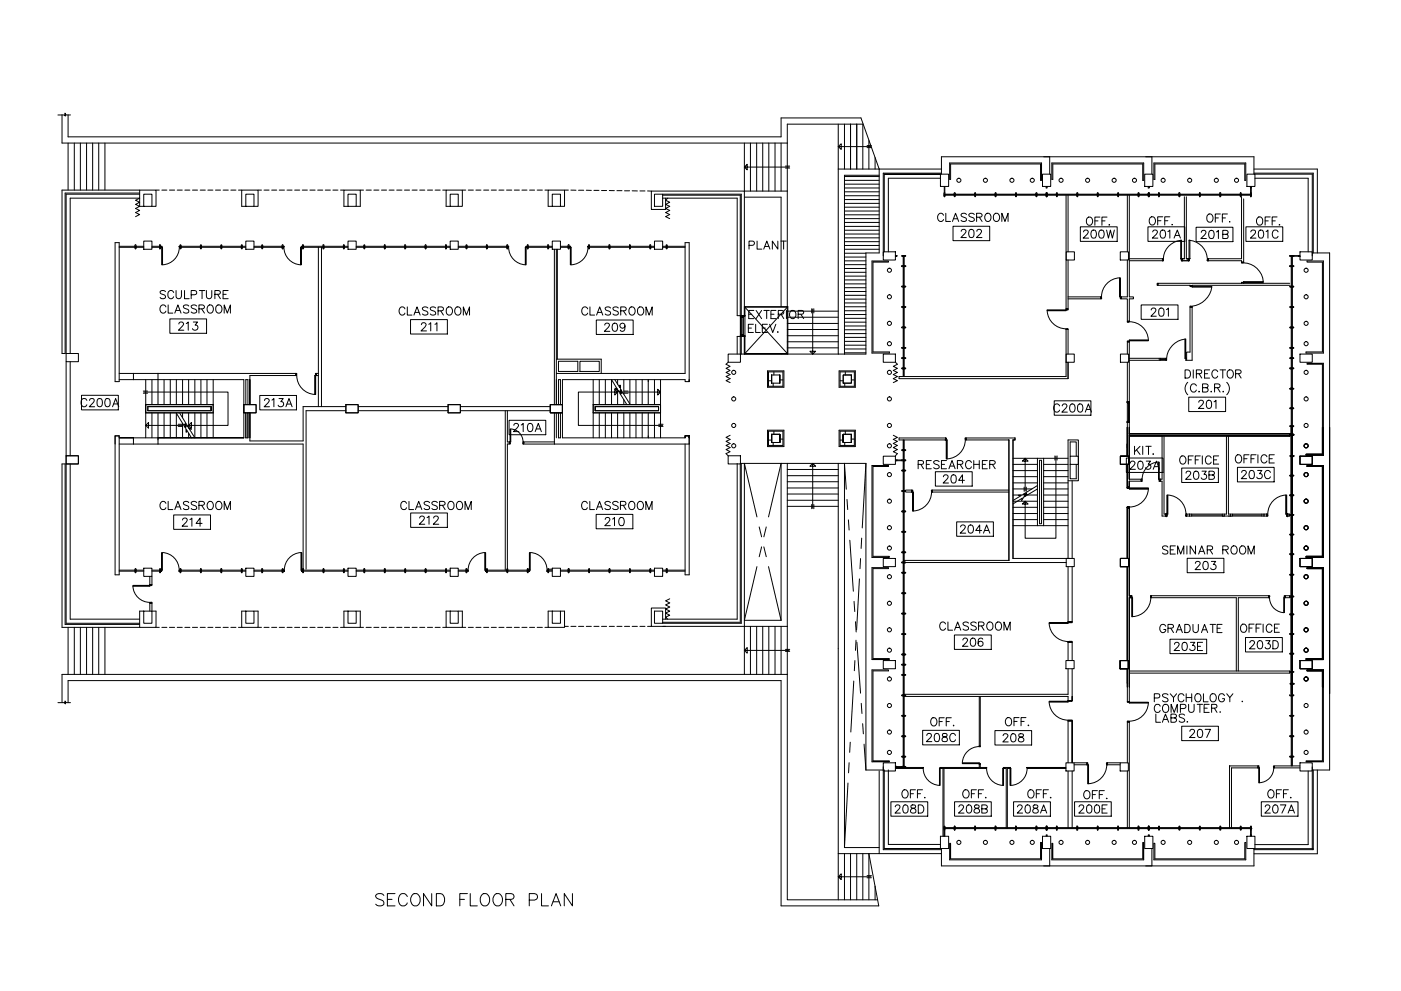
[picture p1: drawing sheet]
<svg xmlns="http://www.w3.org/2000/svg" width="420mm" height="297mm" viewBox="0 0 420 297" stroke-linecap="round" stroke-linejoin="round" font-family="sans-serif">
<!-- layer: 77-2F$0$A-WALL -->
<g fill="none" stroke="#000" stroke-width=".3">
<path d="M17.4 34.5h1.9l.3 .3-.1-.9 .3 .6h1.3M258.2 35.3l5.5 15.4M41.9 58.2h-22.1v47.8M41.9 59.4h-20.8v46.6M41.9 57h-23.3v49h.9v-48.1h22.4M198.7 58.2h23.6v36.4M198.7 59.4h22.4v35.2M198.7 58.5h23.3v36.1M199.6 59.4v3.4h-4.3v-5.5h27.9v37.3M263.7 50.7h18.6M263.7 50.7v25.1M265.2 52.2v23.3"/>
<path d="M282 52.2h-16.8h16.8M282 53.4h-15.6v22.1M282.3 51.9h-17.4v24.8M319.7 58.5v34.1h.6h-.6M320.3 58.5v17M338.1 58.5v17M338.7 58.5v30.5h1.2v.6h-1.2v6.7h-.6M355.2 59v18.6h-1.1M355.8 59v18.6h1M372.3 59v18.6h-10.2M373 59.6v19.2M376.1 50.7h19v25.1"/>
<path d="M376.1 51.9h17.7v23.9M376.4 53.4h15.9v22.1M376.4 52.2h17.1v24.5M34.5 72.7h1.2v41.7h-1.2zM43.1 61.8h-1.2v-4.8h4.9v4.8h-1.2M73.7 61.8h-1.2v-4.8h4.9v4.8h-1.2M95.5 74.1v47.8M96.4 74.1v47.8M104.4 61.8h-1.3v-4.8h4.9v4.8h-1.2M135 61.8h-1.2v-4.8h4.9v4.8h-1.3M165.6 61.8h-1.2v-4.8h4.9v4.8h-1.2M166.3 74.7v46.6"/>
<path d="M166.8 74.7v46.6M167.1 74.7v33M320.3 77.9v14.7M338.1 77.9v11.1h-1.8v.6h1.8v6.7M338.7 78.1h10.2M338.7 77.6h10.2M348.6 77.6v.5M354.3 78.1h2.3M354.6 77.6v.5M356.4 77.6v.5M362 78.1h10.3M362.3 77.6v.5"/>
<path d="M372.3 78.6h.7v.2l-.7 .1zM372.3 78.6h.7M319.7 98.8h.6M320.3 89h9.8v.6h-9.8M338.1 96.3h.6M347.2 85.5l9.7 .1M356.9 85.6h.6M356.9 92h.6M372.3 84.6v.3v-.3l.7 .1v.2M373 84.4v.3M386.8 84.9h-39.5v.6M386.8 85.5l-29.9 .1"/>
<path d="M19.8 108.4v28.2M21.1 108.4v28.2M35.7 113.8h4.3M35.7 111.9h4.3M47.4 111.9h41.3v.7h-13.8v8.7v-7.5M47.4 113.8h25.7v17.4M94.9 111.9v.7M95.5 111.9h-.6v.7h.6M166.8 111.9h38.7v-39.2h1.2v41.7M166.8 107.7h13.5v4.2M167.5 108.3h5.8v3h-5.8zM173.9 108.3h5.8v3h-5.8z"/>
<path d="M194.4 113.8v.6M206.7 113.8v.6h-1.2v-.6h-36.8v7.5M218.4 106.1h3.7v2.5h-3.7zM221.1 100.8v5.3M222 100.8v5.3M222.3 100.8v5.3M230.5 111.5h4.3v4.3h-4.3zM230.5 114.1h.9M231.4 112.4v2.5v-2.5M231.4 112.4h2.5M231.4 112.4v2.5h2.5v-2.5M231.9 114.9v.9"/>
<path d="M232.1 111.5v.9M233.9 112.4v2.5v-2.5M233.9 113.9h.9M251.9 111.5h4.3v4.3h-4.3zM251.9 114.1h1M252.9 112.4h2.4v2.5h-2.4zM253.3 114.9v.9M253.5 111.5v.9M255.3 113.9h.9M320.3 106.1v-7.3h-.6v14.1h-50.1v.6h50.7v-4.9M338.1 102.4h.6h-.6M338.1 102.4v3.7"/>
<path d="M338.1 108.6v28.1M338.7 102.4v41.2v-13M338.7 107.4h11.2v.6h-11.2M347.7 107.4v.6M348 107.4v.6M349.6 107.4v.6M355.9 107.4h-.3v.6h1.9v-16h-.6v13.5h-1v2.5M19.8 139.1v47.7h22.1M21.1 139.1v46.5h20.8M34.5 130.6h1.2v41.7h-1.2zM35.7 131.2v-.6h-1.2v2.5M35.7 133.1h4.3"/>
<path d="M40 131.2h-4.3h4.3M47.4 133.1h43.5v37.5M73.1 131.2h-25.7h25.7M73.7 121.3v-7.5h.7v7.5M73.7 123.7v7.5h.7v-7.5M103.7 121.9h-12.8v10.3h-16v-8.5v7.5M103.7 123.1h-11.9v47.5M107.4 123.1h27M107.4 121.9h27M138.1 123.1h26.9M138.1 121.9h26.9M151.5 123.1v47.8"/>
<path d="M152.2 123.1v9.4h.6v.6h-.6v37.3M166.3 132.5h-9.2v.6h49.6v-2.5v41.7h-1.2v-39.2M166.3 123.7v9.4M166.8 123.7v7.5M167.5 121.3v-7.5h.6v7.5M167.5 123.7v7.5h.6v-7.5M168.7 123.7v7.5h36.8M194.4 130.6v.6M205.5 130.6h1.2h-1.2M205.5 131.2v-.6v.6M218.4 136.6h3.7v2.5h-3.7zM221.1 138.9v46.7h-22.4"/>
<path d="M222 138.9v47.6h-23.3M222.3 138.9v47.9h-23.6M223.2 138.9v48.8h-24.5M230.5 129.2h4.3v4.3h-4.3zM230.5 131.9h.9M231.4 130.2v2.4zM231.4 132.6h2.5M231.4 130.2h2.5M231.9 132.6v.9M232.1 129.2v1M233.9 130.2v2.4M233.9 131.6h.9"/>
<path d="M251.9 129.2h4.3v4.3h-4.3zM251.9 131.9h1M252.9 130.2h2.4v2.4h-2.4zM252.9 130.2v2.4v-2.4h2.4v2.4v-2.4v2.4h-2.4zM253.3 132.6v.9M253.5 129.2v1M255.3 131.6h.9M269.6 131.2v.7h14M269.6 131.3h14v.6M283.6 131.8l-.1 .1M289.7 131.3h14.7v.6h-.6M289.7 131.3v.6h12.9"/>
<path d="M289.7 131.3v.6M302.5 131.8l.1 .1M302.6 131.9v36.1M303.8 131.9v35.5h17.1M304.4 131.2v.7h-.6M320.9 136.7v-4.2h1.9v4.2M320.9 139.2v4.3h1.9v-4.3M338.1 139.2v6.9h.6h-.6zM338.1 120.4h.6h-.6M338.1 126.6h.6h-.6M338.1 126.6h.6M338.1 120.4h.6"/>
<path d="M338.7 130.6h48.1v-.6v.6M338.7 130.6h48.5M338.7 128.1v15.5h3.8M338.7 130h48.5M348.5 130.6v13h-.8M349.1 130.6v23.5h.8M367.8 130.6v23.5h-12.1M368.4 130.6v23.5h11.6v.6h-24.4M271.6 146.9h1.8v.6M271.6 147.5h1.8M273.4 146.9v.6M302.6 146.9h-23v.6h23"/>
<path d="M320.3 144.1h3.1v-12.2h-3.1v35.5M321.5 144.1v23.3M342.5 144.2h-3.8v1.9M347.6 144.2h.9v10.5h1.5M349.7 154.1v.6M355.9 154.7v-.6v.6M356.8 154.1v.6M357.4 154.1v.6M366.6 154.1v.6M367.2 154.1v.6M369 154.1v.6M369.6 154.1v.6"/>
<path d="M378.4 154.1v.6M379.1 154.1v.6M385.9 154.1h.8v.6h-.9M386.1 154.7v-.6v.6M386.1 154.1v.6M44.9 172.8v2.5h.7v-2.5M44.9 175.3h.7M271.2 168.6h48.6M271.2 168h31.3M302.6 168h-.1M302.6 167.9l-.1 .1M320.3 169.8v16.6h1.2h-1.2"/>
<path d="M321.5 169.8v16.6M338.1 167.4v-15.2h.6v58.1h-.6v-9.9M338.1 169.8v28.2M338.7 178.6h.5v.6M338.7 179.2h.5M339.2 178.6v.6v-.6M339.2 178.6v.6M345 178.6h35.5v.6h-9.1v21.9M345.3 178.6v.6h25.5v21.9M385.4 178.6h1.4v.6h-1.4zM385.4 178.6v.6M41.9 187.2h-22.4v-48.1h-.9v48.9h23.3"/>
<path d="M44.9 180.8h.7M45.6 180.8h-.7v2.4M45.6 180.8v2.4h1.2v4.8h-4.9v-4.8h1.2M73.7 183.2h-1.2v4.8h4.9v-4.8h-1.2M104.4 183.2h-1.3v4.8h4.9v-4.8h-1.2M135 183.2h-1.2v4.8h4.9v-4.8h-1.3M165.6 183.2h-1.2v4.8h4.9v-4.8h-1.2M199.6 185.6v-3.4h-4.3v5.5h4.3M320.3 198v-5.5h1.2v5.5M17.4 210.6h1.9l.3 .4-.1-.9 .3 .5h1.3M271.2 208.7h49.1v1.3h1.2M320.3 200.4v7.7h-49.1"/>
<path d="M321.5 200.4v9.6v-1.3M321.5 216.1h-1.2v12.5M338.7 201.1h48.1v.7h-48.1M263.7 231.1v24.8h18.6M264.9 229.8v24.9h17.4M265.2 230.8v23.5h16.8M266.4 230.8v22.3h15.6M268.6 229.7v.3M320.3 231.1v17.1M321.5 228.6v-12.5v12.5M321.5 231.1v17.1M322.1 228.6h3.9v.6h-3.9"/>
<path d="M335.9 228.6h-3.8v.6h3.8M338.1 228.6v-12.2h.6v31.8M338.1 231.1v17.1M368.8 229.6h8.7M368.8 229.5l-.1 18.7M377.2 229.6v.6M377.7 230.2h-8.4v18M389.9 229.6h-7.7v.6h7.7M392.3 231.1v22.1h-15.9M393.5 229.9v24.8M393.8 230.8v23.9h-17.7M395.1 230.8v25.1h-19"/>
<path d="M376.1 254.4h17.7"/>
<circle cx="287.6" cy="54" r=".61"/>
<circle cx="295.5" cy="54" r=".61"/>
<circle cx="303.5" cy="54" r=".61"/>
<circle cx="309.6" cy="54" r=".61"/>
<circle cx="318.2" cy="54" r=".61"/>
<circle cx="326.2" cy="54" r=".61"/>
<circle cx="334.1" cy="54" r=".61"/>
<circle cx="340.2" cy="54" r=".61"/>
<circle cx="348.8" cy="54" r=".61"/>
<circle cx="356.8" cy="54" r=".61"/>
<circle cx="364.8" cy="54" r=".61"/>
<circle cx="370.8" cy="54" r=".61"/>
<circle cx="266.7" cy="96.9" r=".61"/>
<circle cx="266.7" cy="81" r=".61"/>
<circle cx="266.7" cy="89" r=".61"/>
<circle cx="391.7" cy="96.9" r=".61"/>
<circle cx="391.7" cy="89" r=".61"/>
<circle cx="391.7" cy="81" r=".61"/>
<circle cx="220" cy="119.6" r=".61"/>
<circle cx="220" cy="111.6" r=".61"/>
<circle cx="266.7" cy="119.6" r=".61"/>
<circle cx="266.7" cy="103" r=".61"/>
<circle cx="266.7" cy="111.6" r=".61"/>
<circle cx="391.7" cy="111.6" r=".61"/>
<circle cx="391.7" cy="103" r=".61"/>
<circle cx="391.7" cy="119.6" r=".61"/>
<circle cx="220" cy="127.5" r=".61"/>
<circle cx="220" cy="133.6" r=".61"/>
<circle cx="266.7" cy="133.6" r=".61"/>
<circle cx="266.7" cy="127.5" r=".61"/>
<circle cx="391.7" cy="127.5" r=".61"/>
<circle cx="391.7" cy="133.6" r=".61"/>
<circle cx="266.7" cy="158.2" r=".61"/>
<circle cx="266.7" cy="150.2" r=".61"/>
<circle cx="266.7" cy="142.3" r=".61"/>
<circle cx="391.7" cy="150.2" r=".61"/>
<circle cx="391.7" cy="142.3" r=".61"/>
<circle cx="391.7" cy="158.2" r=".61"/>
<circle cx="266.7" cy="172.9" r=".61"/>
<circle cx="266.7" cy="164.3" r=".61"/>
<circle cx="391.7" cy="164.3" r=".61"/>
<circle cx="391.7" cy="172.9" r=".61"/>
<circle cx="266.7" cy="194.9" r=".61"/>
<circle cx="266.7" cy="188.8" r=".61"/>
<circle cx="266.7" cy="180.8" r=".61"/>
<circle cx="391.7" cy="180.8" r=".61"/>
<circle cx="391.7" cy="194.9" r=".61"/>
<circle cx="391.7" cy="188.8" r=".61"/>
<circle cx="266.7" cy="211.5" r=".61"/>
<circle cx="266.7" cy="203.5" r=".61"/>
<circle cx="266.7" cy="219.4" r=".61"/>
<circle cx="391.7" cy="219.4" r=".61"/>
<circle cx="391.7" cy="203.5" r=".61"/>
<circle cx="391.7" cy="211.5" r=".61"/>
<circle cx="266.7" cy="225.5" r=".61"/>
<circle cx="391.7" cy="225.5" r=".61"/>
<circle cx="287.6" cy="252.5" r=".61"/>
<circle cx="295.5" cy="252.5" r=".61"/>
<circle cx="303.5" cy="252.5" r=".61"/>
<circle cx="309.6" cy="252.5" r=".61"/>
<circle cx="318.2" cy="252.5" r=".61"/>
<circle cx="326.2" cy="252.5" r=".61"/>
<circle cx="334.1" cy="252.5" r=".61"/>
<circle cx="340.2" cy="252.5" r=".61"/>
<circle cx="348.8" cy="252.5" r=".61"/>
<circle cx="356.8" cy="252.5" r=".61"/>
<circle cx="364.8" cy="252.5" r=".61"/>
<circle cx="370.8" cy="252.5" r=".61"/>
</g>
<!-- layer: 77-2F$0$A-GLAZ -->
<g fill="none" stroke="#000" stroke-width=".3">
<path d="M283.2 57.7h.2v.8M283.2 57.7v1.3h.2v-.5M283.2 58.3h92.1M283.2 58.2h92.1M283.2 55.9v1.8M283.4 55.9v1.8M286.4 58.5l.1-.5-.3-.3v1.3l.3-.5M292.4 57.7l.2 .3-.1 1-.2-.3zM298.5 57.7l.2 .3v1h-.2zM304.8 58.5l.1-.5-.3-.3v1.3l.3-.5M310.9 58.5l.1-.5-.3-.3v1.3l.3-.5M313.7 58v.7"/>
<path d="M313.7 58.7l.1 .3 .2-.3M313.7 58l.3-.3v.5M313.7 55.9v.4h.3v-.4M314 58.2v.3M314 58.5v.2M316.9 57.7l.2 .3-.1 1-.2-.3zM323 57.7l.2 .3v1h-.2zM329.3 58.5l.1-.5-.3-.3v1.3l.3-.5M335.3 57.7l.2 .3-.1 1-.2-.3zM341.3 57.7l.3 .3v1h-.3zM344.4 55.9v.4h.3v-.4M344.6 58.5l.1-.5-.3-.3v1.3l.3-.5"/>
<path d="M347.7 58.5v-.5l-.2-.3v1.3l.2-.5M353.8 58.5l.1-.5-.3-.3v1.3l.3-.5M359.8 57.7l.2 .3-.1 1-.2-.3zM365.9 57.7l.2 .3v1h-.2zM372.2 58.5l.1-.5-.3-.3v1.3l.3-.5M375 55.9v.4h.3v-.4M375 57.7h.3v.8M375 57.7v1.3h.3v-.5h-92.1M375 56.3v1.4M375.3 56.3v1.4M35.7 74.1h7.4M35.7 73.8h7.4"/>
<path d="M40.7 74.1l.1-.5-.2-.2v1.2l.2-.5M45.6 74.1h2.5M45.6 73.8h2.5M48.1 73.8v.3M48.1 73.8v-.4h-.2v1.2h.2v-.5M54 73.8v-.4h.2v.7M54 74.1v.5l.3-.5M54 73.8v.3M54 74.1h6M54 73.8h6M54.2 74.4h.1M60.1 73.8l.2-.4v.7h13.4"/>
<path d="M60.1 74.1l.1 .5 .2-.5M60.1 73.8v.3M60.1 74.1h.1M60.1 73.8h.1M60.3 73.8h13.4M66.3 73.4l.2 .2v1l-.3-.3zM72.4 73.4l.3 .2-.1 1h-.2zM76.2 74.1h8.5M76.2 73.8h8.5M78.7 74.1l.1-.5-.3-.2v1.2l.3-.5M84.7 73.4l.2 .2v1l-.3-.3zM84.9 73.8h.1"/>
<path d="M84.9 74.4h.1M90.7 73.8v.3M90.7 74.1l.1 .5h.2v-.5M90.7 73.8l.1-.4h.2v.4M90.7 74.1h.1M90.7 73.8h.1M90.8 74.4h.1M91 74.1h13.4M91 73.8h13.4M91 73.8v.3M97.1 74.1v-.7h-.2v1.2h.2l.1-.5M103.2 74.1l.1-.5-.2-.2v1.2l.2-.5"/>
<path d="M106.8 74.1h28.2M106.8 73.8h28.2M109.2 73.4l.2 .2v1l-.3-.3zM115.3 73.4l.2 .2v1h-.2zM115.5 74.4h.1M121.6 74.1l.1-.5-.3-.2v1.2l.3-.5M127.7 74.1l.1-.5-.2-.2v1.2l.2-.5M133.7 73.4l.2 .2v1h-.2zM137.4 74.1h15M137.4 73.8h15M140 74.1v-.7h-.2v1.2h.2l.1-.5M146.1 74.1l.1-.5-.3-.2v1.2l.3-.5"/>
<path d="M146.1 74.4h.1M152.1 73.4l.2 .2-.1 1-.2-.3zM158.1 74.1h7.5M158.1 73.8h7.5M158.1 73.8l.1-.4h.2v.7M158.1 73.8v.3M158.1 74.1l.1 .5h.2v-.5M164.5 74.1l.1-.5-.3-.2v1.2l.3-.5M168.1 73.8h2.6M170.7 73.8l-.3-.4v.9l.2 .3 .1-.5h-2.6M170.7 73.8l-.1 .3M176.5 73.8l.3-.4v1.2l-.3-.5"/>
<path d="M176.5 73.8v.3M176.5 74.1h19.8M176.5 73.8h19.8M176.8 74.4h.1M182.9 74.1v-.7h-.2v1.2h.2v-.5M189 74.1l.1-.5-.3-.2v1.2l.3-.5M195 73.4l.2 .2-.1 1-.2-.3zM198.7 74.1h6.8M198.7 73.8h6.8M199.8 73.4l.3 .2-.1 1h-.2zM268.5 76.6h.5v.3h-.5M270.4 79.7h1.2v.2h-1.2z"/>
<path d="M270.9 76.6h-.5v.2h.8M270.9 76.6h.3M270.9 76.6v36.3M271 76.7v36.2M271.2 76.6h.4l-.4 .3M271.2 76.6v36.3M387.2 76.8h.8M387.2 76.6h.4M387.2 79.9h.8v-.2h-1.2v.2h.4M387.2 76.6v153M387.2 76.6h-.4l.4 .3M387.4 76.7v152.9"/>
<path d="M387.6 76.6v153M387.6 76.6h.4M388 76.6v.2M388 76.6h1.4M388 76.8h1.4M389.4 76.6h.5v.3h-.5zM223.2 91.9l13.1 14.2M223.3 94.7h.1M223.4 92.1h12.7v13.9h-12.7zM224.4 98.3h1M224.6 94.2h.9M225.9 97.2h-1.5v2.5h1.5"/>
<path d="M226.1 93h-1.5v2.5h1.5M226.6 97.2v2.5h1.4M226.8 93l1.6 2.5M228.4 93l-1.6 2.5M228.6 98.3h.9M229.1 93h1.6M229.9 93v2.5M230.1 97.2h-1.5v2.5h1.5M230.8 97.2l.9 2.5 1-2.5M231.2 94.2h.9M232.7 93h-1.5v2.5h1.5M233.3 99.4l-.2 .1h.3"/>
<path d="M233.4 94.2l1.4-.1 .2-.4-.2-.6-1.4-.1v2.5M234.2 94.2l.8 1.3M235.9 93v2.5M236.3 91.9l-13.1 14.2v-5.3v5.3h13.1v-14.2h-13.1v2.7M237.3 93.1a1.24 1.24 0 0 1 1.4 .9 1.24 1.24 0 0 1-.7 1.5 1.31 1.31 0 0 1-1.2-.9 1.31 1.31 0 0 1 .5-1.5zM239.4 94.2l1.4-.1 .2-.4-.1-.4-1.5-.3v2.5M240.2 94.2l.8 1.3M270.4 98.1l1-.1 .2 .3h-.9zM271.2 92.1l-.5 .1-.3-.3h1.2l-.4 .3M271.2 86l-.5 .1-.3-.3h1.2l-.4 .3M386.8 98.1l1-.1 .2 .3h-1zM387.2 92.1l.6 .1 .2-.3h-1.2l.4 .3"/>
<path d="M387.2 86l.6 .1 .2-.3h-1.2l.4 .3M223.3 100.7h.1M234.2 106.1h1.9M271.2 107.4h-.8v-.1h1.2v.1l-.4 .1M271.2 110.5l-.5 .1-.3-.3h1.2l-.4 .3M271.2 104.4h-.8v-.2h1.2v.2h-.4M386.8 116.5l1-.1 .2 .2-1 .1zM387.2 104.4h.8v-.2h-1.2v.2h.4M387.2 110.5l.6 .1 .2-.3h-1.2l.4 .3M387.2 107.4h.8v-.1h-1.2v.1l.4 .1M268.6 137.8h.4v.3h-.4M269 138.1h1.4"/>
<path d="M269 137.9h1.4M270.4 137.9v.2h.8M270.4 137.9h1.2v.2h-.4M270.4 134.8l1-.1 .2 .3-.9 .1zM270.9 131.9v98M271 131.9v98M271.2 138.1h.1M386.9 136.6l.9-.1 .3 .3-1 .1zM387 130.2h-.2l.2 .3M387 130.2h.8M387 130.5h.6M387.2 122.5h.8v-.2h-1.2v.2h.4"/>
<path d="M387.2 127.8l.6 .1 .2-.3h-1.2l.4 .3M387.8 130.2l.2 .2-.4 .1M270.4 141l1-.1 .2 .2-.9 .1zM270.4 147.1h1.2v.2h-1.2zM270.4 159.3h1l.2 .2-.9 .1zM270.4 153.2l1-.1 .2 .3-.9 .1zM271.2 159.5v.1M387.2 148.5l.6 .1 .2-.2h-1.2l.4 .2M387.2 142.7h.6l.2-.2h-1.2l.4 .2M387.2 154.4l.6 .1 .2-.2h-1.2l.4 .2M35.7 171.2h7.4M35.7 170.9h7.4"/>
<path d="M40.7 170.9l.1 .5-.2 .3v-1.3l.2 .5M45.6 171.2h2.6M45.6 170.9h2.6M47.9 170.4h.2v1.3h-.2zM53.9 171.2h6.1M53.9 170.9h6.1M54 170.4l.3 .3-.1 1-.2-.3zM54.2 170.6h.1M60.1 170.9v.3M60.1 170.9l.1-.5 .2 .5M60.1 171.2h.1M60.1 170.9h.1"/>
<path d="M60.3 171.2h13.4M66.3 170.4l.2 .3v1l-.3-.3zM72.4 170.4h.2v1.3h-.2zM73.7 170.9h-13.4v.8l-.2-.5M76.2 171.2h8.5M76.2 170.9h8.5M78.7 170.9l.1 .5-.3 .3v-1.3l.3 .5M84.7 170.4l.2 .3v1l-.3-.3zM84.9 171.2h.1M84.9 170.6h.1M90.7 171.2l.1 .5h.2v-.5M90.7 170.9l.1-.5h.2v.5"/>
<path d="M90.7 170.9v.3M90.7 171.2h.1M90.7 170.9h.1M90.8 170.6h.1M91 170.9v.3M91 171.2h13.4M91 170.9h13.4M97.1 170.9v.8h-.2v-1.3h.2l.1 .5M103.2 170.9l.1 .5-.2 .3v-1.3l.2 .5M106.8 171.2h20.6M106.8 170.9h20.6M109.2 170.4l.2 .3v1l-.3-.3z"/>
<path d="M115.3 170.4h.2v1.3h-.2zM115.5 170.6h.1M121.6 170.9l.1 .5-.3 .3v-1.3l.3 .5M127.4 171.2h7.6M127.4 170.9h7.6M127.5 170.9l.1-.5 .2 .5M127.5 170.9v.3M127.7 170.9v.8l-.2-.5M133.7 170.4h.2v1.3h-.2zM137.4 170.9h2.7l-.1-.5h-.2v1.3h.2l.1-.5M137.4 171.2h2.7M140 170.9l.1 .3"/>
<path d="M145.9 170.9v-.5l.3 .5M145.9 170.9v.3M145.9 171.2h12.1M145.9 170.9h12.1M146.1 170.9v.8l-.2-.5M146.1 170.6h.1M152.1 170.4l.2 .3-.1 1-.2-.3zM158.1 171.2h.1M158.1 170.9h.1M158.1 170.9l.1-.5h.2v.5M158.1 170.9v.3M158.1 170.6h.1"/>
<path d="M158.4 171.2h.1M158.4 170.6h.1M158.5 170.9l-.1 .8h-.2l-.1-.5M164.5 171.2h1.1M164.5 170.6h1.1M164.6 170.9l-.3-.5v1.3l.3-.3-.1-.5h1.1M168.1 171.2h28.2M168.1 170.9h28.2M170.4 170.4l.3 .3-.1 1-.2-.3zM176.6 170.4l.2 .3v1l-.3-.3zM176.8 170.6h.1M182.9 170.9v.8h-.2v-1.3h.2v.5"/>
<path d="M189 170.9l.1 .5-.3 .3v-1.3l.3 .5M195 170.4l.2 .3-.1 1-.2-.3zM198.7 171.2h6.8M198.7 170.9h6.8M199.8 170.4h.2v1.3h-.2zM270.4 171.6l1-.1 .2 .2-.9 .1zM270.4 177.7l1-.1 .2 .3-.9 .1zM270.4 168.5l1-.1 .2 .3h-.9zM270.4 165.4h1.2v.3h-1.2zM387.2 166.2l.6 .1 .2-.3h-1.2l.4 .3M387.2 160.3l.6 .1 .2-.3h-1.2l.4 .3M387.2 178.9l.6 .1 .2-.3h-1.2l.4 .3"/>
<path d="M387.2 172.4h.8v-.2h-1.2v.2h.4M270.4 183.8h1.2v.2h-1.2zM270.4 199.1h1.2v.2h-1.2zM270.4 196.1l1-.1 .2 .3h-.9zM270.4 189.9h1.2v.3h-1.2zM271.2 199.3v.1M386.8 195.8h1l.2 .2h-1.2zM386.8 184.1l1-.1 .2 .3h-1.2zM387.2 190.2h.8v-.3h-1.2v.3h.4M270.4 208.3h1.2v.2h-1.2zM270.4 214.5l1-.1 .2 .2-.9 .1zM270.4 202.2l1-.1 .2 .3h-.9z"/>
<path d="M271.2 202.4h.1M386.8 201.3h1l.2 .2h-1zM387 208.3l-.2 .2 .4 .1M387.2 214.6l.6 .1 .2-.2h-1.2l.4 .2M387.2 208.3h.4M387.4 205.1h.5l.2-.2h-1.2l.5 .2M387.8 208.3l.2 .2h-.8M268.6 229.7h.4v.3h-.4M269 229.8h1.4M269 230h1.4M270.4 220.6l1-.1 .2 .3-.9 .1zM270.4 229.8l1-.1 .2 .3h-.9z"/>
<path d="M270.4 226.7h1.2v.2h-1.2zM387.2 220.8l.6 .1 .2-.3h-1.2l.4 .3M387.2 226.9h.8v-.2h-1.2v.2h.4M283.2 248.1h92.1v-.5h-.3v1.2h.3v-.7M283.2 248.8v1.9M283.2 248.4h92.3M283.2 248.2h92.1M283.4 248.1v.7h-.2v-1.2h.2v.5M283.4 248.8v1.9M286.4 248.1l.1 .5-.3 .2v-1.2l.3 .5M292.4 247.6l.2 .3-.1 .9-.2-.2zM298.5 247.6h.2v1.2h-.2z"/>
<path d="M304.8 248.1l.1 .5-.3 .2v-1.2l.3 .5M310.9 248.1l.1 .5-.3 .2v-1.2l.3 .5M313.7 250.7v-.5h.3v.5M313.7 247.9v.7M313.7 247.9l.1-.3 .2 .3M314 248.1v.3M314 248.4v.4l-.3-.2M314 247.9v.2M316.9 247.6l.2 .3-.1 .9-.2-.2zM323 247.6h.2v1.2h-.2zM329.3 248.1l.1 .5-.3 .2v-1.2l.3 .5M335.3 247.6l.2 .3-.1 .9-.2-.2z"/>
<path d="M341.3 247.6h.3v1.2h-.3zM344.4 250.7v-.5h.3v.5M344.6 248.1l.1 .5-.3 .2v-1.2l.3 .5M347.7 248.1v.5l-.2 .2v-1.2l.2 .5M353.8 248.1l.1 .5-.3 .2v-1.2l.3 .5M359.8 247.6l.2 .3-.1 .9-.2-.2zM365.9 247.6h.2v1.2h-.2zM372.2 248.1l.1 .5-.3 .2v-1.2l.3 .5M375 250.2h.3v.5M375 248.8v1.9M375.3 248.8v1.4"/>
</g>
<!-- layer: 77-2F$0$A-FLOR-BLOW -->
<g fill="none" stroke="#000" stroke-width=".3">
<path d="M18.6 34.4v8.5h217.5v-5.7h22.7M20.4 34.4v6.6h213.8v-5.7h24M223.2 57.3h12.9v34.6M223.2 59.1h11v32.8M253.3 52.9h10.4M253.3 54.1h10.4M253.3 55.2h10.4M253.3 56.3h10.4M253.3 57.5h10.4M253.3 58.7h10.4M253.3 59.8h10.4M263.7 50.7h-12.3v55.4h8.3v-30.3h4"/>
<path d="M263.7 52.5h-10.4v53.6M282.3 52.2v-5.2h93.8v5.2M314.8 47v5.2M345.5 47v5.2M253.3 61h10.4M253.3 62.1h10.4M253.3 63.2h10.4M253.3 64.4h10.4M253.3 65.5h10.4M253.3 66.7h10.4M253.3 67.9h10.4M253.3 69h10.4"/>
<path d="M253.3 70.1h10.4M253.3 71.3h10.4M253.3 72.4h10.4M253.3 73.6h10.4M253.3 74.7h10.4M253.3 75.9h6.4M253.3 77h6.4M253.3 78.2h6.4M253.3 79.3h6.4M393.5 75.8h5.3v155h-5.3M253.3 80.5h6.4M253.3 81.6h6.4"/>
<path d="M253.3 82.8h6.4M253.3 83.9h6.4M253.3 85.1h6.4M253.3 86.2h6.4M253.3 87.4h6.4M253.3 88.5h6.4M253.3 89.7h6.4M253.3 90.8h6.4M253.3 91.9h6.4M253.3 93.1h6.4M253.3 94.3h6.4M253.3 95.4h6.4"/>
<path d="M253.3 96.6h6.4M253.3 97.7h6.4M253.3 98.8h6.4M253.3 100h6.4M222.3 106.1h11.9M253.3 101.1h6.4M253.3 102.3h6.4M253.3 103.5h6.4M253.3 104.6h6.4M253.3 105.7h6.4M222.3 138.9h13.8v48.8h-12.9M234.2 138.9v47h-11"/>
<path d="M253.3 138.9v115.1h10.4M18.6 210.6v-8.5h217.5v67.6h27.1M20.4 210.6v-6.6h213.8v67.5h29.3M264.9 230.8h-5.2v-91.9h-8.3v117h12.3M282.3 254.3v5.2h93.8v-5.2M314.8 254.3v5.2M345.5 254.3v5.2"/>
</g>
<!-- layer: 77-2F$0$A-COLS-CONC -->
<g fill="none" stroke="#000" stroke-width=".3">
<path d="M43.1 58.2h2.5v3.6h-2.5zM73.7 58.2h2.5v3.6h-2.5zM104.4 58.2h2.4v3.6h-2.4zM135 58.2h2.4v3.6h-2.4zM165.6 58.2h2.5v3.6h-2.5zM196.3 58.2h2.4v3.6h-2.4zM282 52.2h2.5v3.7h-2.5zM312.6 52.2h2.5v3.7h-2.5zM343.3 52.2h2.5v3.7h-2.5zM373.9 52.2h2.5v3.7h-2.5zM43.1 72.3h2.5v2.4h-2.5zM73.7 72.3h2.5v2.4h-2.5z"/>
<path d="M104.4 72.3h2.4v2.4h-2.4zM135 72.3h2.4v2.4h-2.4zM165.6 72.3h2.5v2.4h-2.5zM196.3 72.3h2.4v2.4h-2.4zM264.9 75.5h3.6v2.4h-3.6zM268.5 76.6v.3M319.8 75.5h2.4v2.4h-2.4zM336 75.5h2.4v2.4h-2.4zM389.9 75.5h3.6v2.4h-3.6zM19.8 106h3.7v2.4h-3.7zM40 111.9h7.4v1.9h-7.4zM264.9 106.1h3.6v2.5h-3.6z"/>
<path d="M319.7 106.1h2.5v2.5h-2.5zM336 106.1h2.5v2.5h-2.5zM389.9 106.1h3.6v2.5h-3.6zM19.8 136.6h3.7v2.5h-3.7zM40 131.2h7.4v1.9h-7.4zM73.1 121.3h3.7v2.4h-3.7zM103.7 121.3h3.7v2.4h-3.7zM134.4 121.3h3.7v2.4h-3.7zM165 121.3h3.7v2.4h-3.7zM264.9 136.7h3.6v2.5h-3.6zM320.9 136.7h2.5v2.5h-2.5zM336 136.7h2.5v2.5h-2.5z"/>
<path d="M389.9 136.7h3.6v2.5h-3.6zM43.1 170.3h2.5v2.5h-2.5zM73.7 170.3h2.5v2.5h-2.5zM104.4 170.3h2.4v2.5h-2.4zM135 170.3h2.4v2.5h-2.4zM165.6 170.3h2.5v2.5h-2.5zM196.3 170.3h2.4v2.5h-2.4zM264.9 167.4h3.6v2.4h-3.6zM319.8 167.4h2.4v2.4h-2.4zM336 167.4h2.5v2.4h-2.5zM389.9 167.4h3.6v2.4h-3.6zM43.1 183.2h2.5v3.6h-2.5z"/>
<path d="M73.7 183.2h2.5v3.6h-2.5zM104.4 183.2h2.4v3.6h-2.4zM135 183.2h2.4v3.6h-2.4zM165.6 183.2h2.5v3.6h-2.5zM196.3 183.2h2.4v3.6h-2.4zM264.9 198h3.6v2.4h-3.6zM319.7 198h2.4v2.4h-2.4zM335.9 198h2.5v2.4h-2.5zM389.9 198h3.6v2.4h-3.6zM264.9 228.6h3.6v2.5h-3.6zM319.7 228.6h2.4v2.5h-2.4zM335.9 228.6h2.5v2.5h-2.5z"/>
<path d="M389.9 228.6h3.6v2.5h-3.6zM282 250.7h2.5v3.6h-2.5zM312.6 250.7h2.5v3.6h-2.5zM343.3 250.7h2.5v3.6h-2.5zM373.9 250.7h2.5v3.6h-2.5z"/>
</g>
<!-- layer: 77-2F$0$A-FLOR-HRAL -->
<g fill="none" stroke="#000" stroke-width=".3">
<path d="M284.8 48.9h27.5v5.2h-.2v-5h-27v4.7h-.3zM315.4 48.9h27.6v5.2h-.3v-5h-27v4.7h-.3zM346 48.9h27.6v5.2h-.3v-5h-27v4.7h-.3zM261.5 78.2h5v.4h-4.7v26.9h4.9v.3h-5.2zM392 78.2h4.9v27.6h-5.2v-.3h4.9v-26.9h-4.6zM392 108.9h4.9v27.5h-5.2v-.3h4.9v-26.9h-4.6zM261.5 139.5h5v.3h-4.7v27h4.9v.3h-5.2zM396.9 139.5h-4.9v.3h4.6M396.9 139.5v27.6h-5.2v-.3h4.9v-27M261.5 170.1h5v.3h-4.7v27h4.9v.3h-5.2zM396.9 170.1h-4.9v.3h4.6M396.9 170.1v27.6h-5.2v-.3h4.9v-27"/>
<path d="M261.5 200.8h5v.3h-4.7v26.9h4.9v.3h-5.2zM396.9 200.8h-4.9v.3h4.6M396.9 200.8v27.5h-5.2v-.3h4.9v-26.9M284.8 252.8h.3v4.6h27v-4.9h.2v5.2h-27.5zM315.4 252.8h.3v4.6h27v-4.9h.3v5.2h-27.6zM346 252.8h.3v4.6h27v-4.9h.3v5.2h-27.6z"/>
</g>
<!-- layer: 77-2F$0$A-ANNO-TEXS -->
<g fill="none" stroke="#000" stroke-width=".3">
<path d="M224.6 73.5l1.4-.1 .2-.3-.2-.8h-1.4v2.4M227 72.3v2.4h1.5M229 74.7l1-2.4 .9 2.4M229.4 73.9h1.2M233.3 72.3v2.4l-1.7-2.4v2.4M234.2 72.3h1.6M235 72.3v2.4M283 64.5a.91 .91 0 0 0-1.1-.6 .91 .91 0 0 0-.7 1v.5a.91 .91 0 0 0 .7 1 .91 .91 0 0 0 1.1-.6M283.6 63.9v2.5h1.4M285.6 66.4l1-2.5 .9 2.5M286 65.6h1.2M289.8 64.3a.89 .89 0 0 0-.8-.4 .89 .89 0 0 0-.8 .6l.2 .4 1.2 .4 .2 .7a1.06 1.06 0 0 1-1.6 0"/>
<path d="M292.2 64.3a.92 .92 0 0 0-.9-.4 .92 .92 0 0 0-.8 .6l.5 .5 .9 .3a.55 .55 0 0 1 0 1 1.13 1.13 0 0 1-1.4-.3M292.9 65.1l1.4-.1 .2-.6-.6-.5h-1v2.5M293.7 65.1l.8 1.3M295.8 64.1a1.18 1.18 0 0 1 1.4 .5 1.18 1.18 0 0 1-.2 1.4 .92 .92 0 0 1-1.1 .3 .92 .92 0 0 1-.6-.9v-.5zM298.1 64.3a.9 .9 0 0 1 1.1-.3 .9 .9 0 0 1 .6 .9v.5a.93 .93 0 0 1-1 1 .93 .93 0 0 1-.9-1zM300.5 66.4v-2.5l.9 2.5 .9-2.5v2.5M326 65.4a.92 .92 0 0 1 1.1-.3 .92 .92 0 0 1 .6 .9v.6a.93 .93 0 0 1-1 .9 .93 .93 0 0 1-.9-.9zM328.4 66.2h.9M329.9 65.1h-1.5v2.4M330.5 66.2h.9M332 65.1h-1.5v2.4M332.7 67.3l-.2 .1h.3"/>
<path d="M344.9 65.3a.92 .92 0 0 1 1-.3 .92 .92 0 0 1 .6 .9v.6a.93 .93 0 0 1-.9 1 .93 .93 0 0 1-1-1zM347.2 66.2h1M348.7 65h-1.5v2.4M349.3 66.2h.9M350.8 65h-1.5v2.4M351.5 67.2v.2l.1-.1M362.4 64.3a1.18 1.18 0 0 1 1.4 .5 1.18 1.18 0 0 1-.3 1.5 .99 .99 0 0 1-1.3 .1 .99 .99 0 0 1-.3-1.3zM364.5 65.3h.9M366 64.1h-1.5v2.5M366.6 65.3h.9M368.1 64.1h-1.5v2.5M368.8 66.4l.1 .1"/>
<path d="M377.3 65.2a1.22 1.22 0 0 1 1.5 .8 1.22 1.22 0 0 1-.8 1.5 1.27 1.27 0 0 1-1.2-.9 1.27 1.27 0 0 1 .5-1.4zM379.4 66.2h.9M380.9 65h-1.5v2.5M381.5 66.2h1M383 65h-1.5v2.5M383.7 67.3l-.1 .1h.3M49.6 87.4a.9 .9 0 0 0-.9-.4 .9 .9 0 0 0-.7 .7l.2 .3 1.2 .5a.59 .59 0 0 1 0 .9 1.04 1.04 0 0 1-1.4-.2M49.8 92a.91 .91 0 0 0-1.1-.6 .91 .91 0 0 0-.7 .9v.6a.91 .91 0 0 0 .7 1 .91 .91 0 0 0 1.1-.6M50.4 91.4v2.5h1.4M52.1 87.7a.89 .89 0 0 0-1-.6 .89 .89 0 0 0-.8 .9 1.07 1.07 0 0 0 .3 1.2 1.07 1.07 0 0 0 1.1 .2l.4-.5M52.4 93.9l1-2.5 .9 2.5M52.8 87.1v1.7a.81 .81 0 0 0 .8 .7 .81 .81 0 0 0 .8-.7v-1.7"/>
<path d="M52.8 93h1.1M55.3 87.1v2.4h1.4M56.6 91.7a.91 .91 0 0 0-.9-.3 .91 .91 0 0 0-.7 .6l.2 .3 1.2 .5 .2 .7a1.06 1.06 0 0 1-1.6 0M57.3 88.3h1.1a.64 .64 0 0 0 .6-.6 .64 .64 0 0 0-.6-.6h-1.1v2.4M59 91.7a.94 .94 0 0 0-1.7 .3l.5 .5 .9 .3 .3 .7a1.12 1.12 0 0 1-1.7 0M59.7 92.6l1.4-.1 .2-.6-.6-.5h-1v2.5M59.8 87.1h1.6M60.5 92.6l.8 1.3M60.6 87.1v2.4M61.9 87.1v1.7a.81 .81 0 0 0 .8 .7 .81 .81 0 0 0 .8-.7v-1.7M62.4 91.7a.89 .89 0 0 1 1-.3 .89 .89 0 0 1 .6 .9v.6a.93 .93 0 0 1-1 1 .93 .93 0 0 1-.9-1zM64.4 88.2l1.4-.1 .3-.3-.1-.5-1.6-.2v2.4"/>
<path d="M64.9 91.7a.92 .92 0 0 1 1.1-.3 .92 .92 0 0 1 .6 .9v.6a.93 .93 0 0 1-1 1 .93 .93 0 0 1-.9-1zM65.2 88.2l.9 1.3M66.9 88.2h.9M67.2 93.9v-2.5l1 2.5 .9-2.5v2.5M68.4 87.1h-1.5v2.4h1.5M121.4 92.6a.89 .89 0 0 0-1-.6 .89 .89 0 0 0-.7 .9v.6a.89 .89 0 0 0 .7 .9 .89 .89 0 0 0 1-.5M122.1 92v2.4h1.4M124.1 94.4l1-2.4 .9 2.4M124.5 93.6h1.2M128.3 92.3a.94 .94 0 0 0-1.6 .3l.4 .4 1 .4a.55 .55 0 0 1 0 .9 1.13 1.13 0 0 1-1.4-.2M130.7 92.3a.9 .9 0 0 0-.9-.4 .9 .9 0 0 0-.8 .7l.3 .3 1.1 .5 .3 .7a1.08 1.08 0 0 1-1.7 0M131.4 93.2l1.4-.2 .2-.3-.1-.5-.5-.2h-1v2.4"/>
<path d="M132.2 93.2l.8 1.2M134 92.3a.92 .92 0 0 1 1.1-.3 .92 .92 0 0 1 .6 .9v.6a.93 .93 0 0 1-.9 1 .93 .93 0 0 1-1-1zM136.6 92.3a.89 .89 0 0 1 1.1-.3 .89 .89 0 0 1 .5 .9 1.05 1.05 0 0 1-.2 1.2 1.05 1.05 0 0 1-1.2 .2l-.4-.8zM139 94.4v-2.4l.9 2.4 .9-2.4v2.4M176.2 92.6a.91 .91 0 0 0-1-.6 .91 .91 0 0 0-.7 .9v.6a.91 .91 0 0 0 .7 1 .91 .91 0 0 0 1-.6M176.9 92v2.4h1.4M178.9 94.4l.9-2.4 1 2.4M179.3 93.6h1.1M183.1 92.3a.91 .91 0 0 0-.9-.3 .91 .91 0 0 0-.7 .6l.2 .3 1.2 .5 .2 .7a1.06 1.06 0 0 1-1.6 0M185.4 92.3a.91 .91 0 0 0-.8-.3 .91 .91 0 0 0-.8 .6l.2 .3 1.2 .5 .2 .7a1.06 1.06 0 0 1-1.6 0M186.2 93.2l1.4-.2 .2-.5-.6-.5h-1v2.4M187 93.2l.8 1.2"/>
<path d="M188.8 92.3a.92 .92 0 0 1 1.1-.3 .92 .92 0 0 1 .6 .9v.6a.93 .93 0 0 1-1 1 .93 .93 0 0 1-.9-1zM191.4 92.3a.92 .92 0 0 1 1-.3 .92 .92 0 0 1 .7 .9v.6a.93 .93 0 0 1-1 1 .93 .93 0 0 1-.9-1zM193.7 94.4v-2.4l1 2.4 .9-2.4v2.4M355.4 110.9h.8a1.32 1.32 0 0 1 .8 1.2 1.32 1.32 0 0 1-.8 1.2h-.8zM356.2 114.6a2.53 2.53 0 0 0 0 3.7M357.9 110.9v2.4M358.8 112l1.4-.1 .2-.4-.1-.4-1.5-.2v2.4M358.8 115.7a.91 .91 0 0 0-1-.6 .91 .91 0 0 0-.8 .9v.6a.91 .91 0 0 0 .8 .9 .91 .91 0 0 0 1-.6M359.6 117.3l-.1 .1h.2M359.6 112l.8 1.3M360.7 116.2l1.3-.1 .3-.4-.1-.4-1.5-.2v2.4h1a.66 .66 0 0 0 .6-.6 .66 .66 0 0 0-.6-.7M361.2 112h1"/>
<path d="M362.8 110.9h-1.6v2.4h1.6M363.2 117.3l-.1 .1h.2M364.3 116.2l1.3-.1 .3-.4-.1-.4-1.5-.2v2.4M365.1 116.2l.8 1.3M365.2 111.4a.99 .99 0 0 0-1.4-.4 .99 .99 0 0 0-.4 1.4 .89 .89 0 0 0 .7 .9 .89 .89 0 0 0 1.1-.6M365.9 110.9h1.7M366.7 110.9v2.4M366.8 117.3v.2l.2-.1M367.9 114.6a2.53 2.53 0 0 1 0 3.7M368.2 111.2a1.11 1.11 0 0 1 1.6 .2 1.11 1.11 0 0 1-.2 1.5 .99 .99 0 0 1-1.3 .2 .99 .99 0 0 1-.3-1.3zM370.6 112l1.4-.1 .2-.4-.1-.4-1.5-.2v2.4M371.4 112l.8 1.3"/>
<path d="M275.4 139.2l1.3-.1 .3-.4-.1-.4-1.5-.3v2.5M276.2 139.2l.8 1.3M277.8 139.2h.9M279.3 138h-1.5v2.5h1.5M281.7 138.4a.94 .94 0 0 0-1.7 .2l.5 .5 .9 .3 .3 .8a1.12 1.12 0 0 1-1.7 0M282.3 139.2h1M283.9 138h-1.6v2.5h1.6M284.9 139.7h1.2M287.1 139.2l1.4-.1 .3-.4-.2-.4-1.5-.3v2.5M287.9 139.2l.9 1.3M291.3 138.6a.89 .89 0 0 0-1-.6 .89 .89 0 0 0-.7 1v.6a.89 .89 0 0 0 .7 .9 .89 .89 0 0 0 1-.6M292 139.2h1.7"/>
<path d="M292 138v2.5M293.7 138v2.5M294.6 139.2h.9M296.1 138h-1.5v2.5h1.5M296.8 139.2l1.4-.1 .3-.4-.2-.4-1.5-.3v2.5M297.6 139.2l.9 1.3M340.2 133.8v2.4M340.8 134.8l1.1 1.4M341.9 133.8l-1.7 1.6M342.7 133.8v2.4M343.6 133.8h1.6M344.4 133.8v2.4"/>
<path d="M345.8 136v.2l.2-.1M354 137a.9 .9 0 0 1 1-.3 .9 .9 0 0 1 .7 .9v.6a.93 .93 0 0 1-1 .9 .93 .93 0 0 1-.9-.9zM356.4 137.8h.9M357.9 136.7h-1.5v2.4M358.5 137.8h.9M360 136.7h-1.5v2.4M360.6 136.7v2.4M363.2 137.2a.89 .89 0 0 0-1-.6 .89 .89 0 0 0-.7 1v.6a.89 .89 0 0 0 .7 .9 .89 .89 0 0 0 1-.6M364 137.8h.9M365.5 136.7h-1.5v2.4h1.5M370.9 136.4a1.22 1.22 0 0 1 1.5 .9 1.22 1.22 0 0 1-.7 1.5 1.28 1.28 0 0 1-1.2-.9 1.28 1.28 0 0 1 .4-1.5zM373.1 137.5h.9"/>
<path d="M374.6 136.3h-1.5v2.5M375.2 137.5h.9M376.7 136.3h-1.5v2.5M377.2 136.3v2.5M380 136.9a.91 .91 0 0 0-1.1-.6 .91 .91 0 0 0-.7 .9v.6a.91 .91 0 0 0 .7 1 .91 .91 0 0 0 1.1-.6M380.6 137.5h1M382.2 136.3h-1.6v2.5h1.6M49.8 150.9a.92 .92 0 0 0-1.1-.6 .92 .92 0 0 0-.7 1 1 1 0 0 0 .4 1.3 1 1 0 0 0 1.4-.4M50.4 150.3v2.4h1.4M52.4 152.7l1-2.4 .9 2.4M52.8 151.9h1.1M56.6 150.7a.89 .89 0 0 0-.9-.4 .89 .89 0 0 0-.7 .6l.2 .4 1.2 .4a.59 .59 0 0 1 0 1 1.22 1.22 0 0 1-1.4-.3"/>
<path d="M59 150.7a.92 .92 0 0 0-.9-.5 .92 .92 0 0 0-.8 .7l.3 .4 1.3 .5 .1 .6a1.12 1.12 0 0 1-1.7 0M59.7 151.5l1.4-.2 .2-.3-.1-.5-.5-.2h-1v2.4M60.5 151.5l.8 1.2M62.6 150.4a1.18 1.18 0 0 1 1.4 .5 1.18 1.18 0 0 1-.2 1.5 1.11 1.11 0 0 1-1.6-.2 1.11 1.11 0 0 1 .2-1.5zM64.9 150.7a1.01 1.01 0 0 1 1.3-.2 1.01 1.01 0 0 1 .4 1.3 1 1 0 0 1-1.3 .9 1 1 0 0 1-.6-1.4zM67.2 152.7v-2.4l1 2.4 .9-2.4v2.4M121.9 150.9a.89 .89 0 0 0-1-.6 .89 .89 0 0 0-.7 1 .99 .99 0 0 0 .4 1.3 .99 .99 0 0 0 1.3-.4M122.7 150.3v2.4h1.4M124.6 152.7l1-2.4 .9 2.4M125 151.9h1.1M128.8 150.7a.92 .92 0 0 0-.9-.5 .92 .92 0 0 0-.7 .7l.2 .4 1.3 .5 .1 .6a1.12 1.12 0 0 1-1.6 0M131.2 150.7a.92 .92 0 0 0-.9-.5 .92 .92 0 0 0-.8 .7l.3 .4 1.2 .5 .2 .6a1.12 1.12 0 0 1-1.7 0"/>
<path d="M131.8 151.5l1.4-.2 .3-.3-.1-.5-.5-.2h-1.1v2.4M132.7 151.5l.8 1.2M134.8 150.4a1.22 1.22 0 0 1 1.4 .8 1.22 1.22 0 0 1-.7 1.5 1.27 1.27 0 0 1-1.2-.9 1.27 1.27 0 0 1 .5-1.4zM137.1 150.7a1.01 1.01 0 0 1 1.3-.2 1.01 1.01 0 0 1 .3 1.3 1 1 0 0 1-1.2 .9 1 1 0 0 1-.6-1.4zM139.5 152.7v-2.4l.9 2.4 .9-2.4v2.4M176.2 150.9a.89 .89 0 0 0-1.1-.6 .89 .89 0 0 0-.7 1 .99 .99 0 0 0 .4 1.3 .99 .99 0 0 0 1.4-.4M176.9 150.3v2.4h1.4M178.9 152.7l.9-2.4 .9 2.4M179.2 151.9h1.2M183.1 150.7a.92 .92 0 0 0-.9-.5 .92 .92 0 0 0-.8 .7l.3 .4 1.2 .5 .2 .6a1.12 1.12 0 0 1-1.7 0M185.4 150.7a.92 .92 0 0 0-.9-.5 .92 .92 0 0 0-.8 .7l.3 .4 1.3 .5 .1 .6a1.12 1.12 0 0 1-1.7 0M186.1 151.5l1.4-.2 .2-.3-.2-.6-1.4-.1v2.4"/>
<path d="M186.9 151.5l.8 1.2M189 150.4a1.22 1.22 0 0 1 1.5 .8 1.22 1.22 0 0 1-.8 1.5 1.27 1.27 0 0 1-1.2-.9 1.27 1.27 0 0 1 .5-1.4zM191.3 150.7a1.01 1.01 0 0 1 1.4-.2 1.01 1.01 0 0 1 .3 1.3 1 1 0 0 1-1.3 .9 1 1 0 0 1-.6-1.4zM193.7 152.7v-2.4l.9 2.4 1-2.4v2.4M284.6 140.5l.9-2.5 .9 2.5M350.2 164a.89 .89 0 0 0-.8-.4 .89 .89 0 0 0-.8 .6l.2 .4 1.2 .5a.59 .59 0 0 1 0 .9 1.22 1.22 0 0 1-1.4-.3M351 164.8h.9M352.5 163.6h-1.5v2.5h1.5M353.2 166.1v-2.5l.9 2.5 .9-2.5v2.5M356 163.6v2.5M358.5 163.6v2.5l-1.6-2.5v2.5M359.5 166.1l.9-2.5 .9 2.5"/>
<path d="M359.8 165.3h1.2M362 164.8l1.4-.1 .3-.4-.1-.4-.5-.3h-1.1v2.5M362.9 164.8l.8 1.3M366.7 164.8l1.4-.1 .3-.4-.2-.4-.4-.3h-1.1v2.5M367.5 164.8l.9 1.3M369.4 164a1.01 1.01 0 0 1 1.3-.2 1.01 1.01 0 0 1 .3 1.3 1 1 0 0 1-1.3 .9 1 1 0 0 1-.5-1.4zM372 164a1.01 1.01 0 0 1 1.3-.2 1.01 1.01 0 0 1 .3 1.3 1 1 0 0 1-1.3 1 1 1 0 0 1-.6-1.5zM374.3 166.1v-2.5l.9 2.5 .9-2.5v2.5M283.6 187a.89 .89 0 0 0-1.1-.6 .89 .89 0 0 0-.7 1v.6a.89 .89 0 0 0 .7 .9 .89 .89 0 0 0 1.1-.6M284.3 186.4v2.5h1.4M286.3 188.9l.9-2.5 .9 2.5M286.6 188.1h1.2"/>
<path d="M290.5 186.8a.94 .94 0 0 0-1.7 .2l.5 .5 .9 .3 .3 .8a1.12 1.12 0 0 1-1.7 0M292.8 186.8a.94 .94 0 0 0-1.7 .2l.5 .5 .9 .3 .3 .8a1.12 1.12 0 0 1-1.7 0M293.5 187.6l1.4-.1 .2-.6-.6-.5h-1v2.5M294.3 187.6l.8 1.3M296.2 186.8a.89 .89 0 0 1 1-.3 .89 .89 0 0 1 .6 .9 1.05 1.05 0 0 1-.2 1.2 1.05 1.05 0 0 1-1.2 .2l-.5-.8zM298.7 186.8a.92 .92 0 0 1 1.1-.3 .92 .92 0 0 1 .6 .9v.6a.93 .93 0 0 1-1 .9 .93 .93 0 0 1-.9-.9zM301.1 188.9v-2.5l.9 2.5 1-2.5v2.5M349.6 187.7a.92 .92 0 0 0-1-.5 .92 .92 0 0 0-.8 .9v.6a.89 .89 0 0 0 .9 .9 .89 .89 0 0 0 .9-.9h-.6M350.3 188.3l1.4-.1 .2-.4-.1-.4-1.5-.2v2.4M351.1 188.3l.8 1.3M352.7 189.6l1-2.4 .9 2.4M353.1 188.8h1.2"/>
<path d="M355.3 187.2h.8a1.32 1.32 0 0 1 .9 1.2 1.32 1.32 0 0 1-.9 1.2h-.8zM357.8 187.2v1.7a.81 .81 0 0 0 .8 .7 .81 .81 0 0 0 .8-.7v-1.7M360.3 189.6l.9-2.4 1 2.4M360.7 188.8h1.1M362.9 187.2h1.6M363.7 187.2v2.4M365 188.3h.9M366.5 187.2h-1.5v2.4h1.5M372.3 187.5a.9 .9 0 0 1 1-.4 .9 .9 0 0 1 .6 .9v.6a.93 .93 0 0 1-.9 1 .93 .93 0 0 1-1-1zM374.6 188.3h.9M376.1 187.1h-1.5v2.4M376.7 188.3h.9"/>
<path d="M378.2 187.1h-1.5v2.4M378.8 187.1v2.4M381.5 187.7a.89 .89 0 0 0-1-.6 .89 .89 0 0 0-.8 .9v.6a.89 .89 0 0 0 .8 .9 .89 .89 0 0 0 1-.6M382.2 188.3h.9M383.7 187.1h-1.5v2.4h1.5M279.3 215.5a1.11 1.11 0 0 1 1.6 .1 1.11 1.11 0 0 1-.2 1.6 .99 .99 0 0 1-1.3 .2 .99 .99 0 0 1-.3-1.3zM281.7 216.3h.9M283.2 215.1h-1.5v2.5M283.8 216.3h.9M285.3 215.1h-1.5v2.5M286 217.3v.3l.1-.1M301.8 215.4a.89 .89 0 0 1 1-.3 .89 .89 0 0 1 .6 .9 1.05 1.05 0 0 1-.2 1.2 1.05 1.05 0 0 1-1.2 .2l-.5-.8z"/>
<path d="M304.1 216.2h.9M305.6 215.1h-1.5v2.5M306.2 216.2h.9M307.7 215.1h-1.5v2.5M308.4 217.3v.3l.1-.2M346.2 209.2l1.4-.1 .2-.4-.2-.7-1.4-.1v2.5M346.6 214v2.5h1.4M348 211.7a1 1 0 0 0-1.4-.5 1 1 0 0 0-.4 1.4 .92 .92 0 0 0 .7 .9 .92 .92 0 0 0 1.1-.5M348.6 216.5l.9-2.5 1 2.5M349 215.6h1.1M349.1 211.2a1.22 1.22 0 0 1 1.5 .8 1.22 1.22 0 0 1-.8 1.5 1.27 1.27 0 0 1-1.2-.9 1.27 1.27 0 0 1 .5-1.4zM350.3 208.3a.96 .96 0 0 0-1.7 .2l.3 .4 1.3 .5 .1 .6a1.12 1.12 0 0 1-1.7 0"/>
<path d="M351 207.9l.9 1.2 1-1.2M351.2 215.2l1.4-.1 .2-.4-.1-.5-1.5-.2v2.5h1a.66 .66 0 0 0 .6-.7 .66 .66 0 0 0-.6-.6M351.2 213.5v-2.4l.9 2.4 1-2.4v2.4M351.9 209.1v1.3M354 212.4h1.1l.6-.5a.62 .62 0 0 0-.6-.8h-1.1v2.4M355.1 208.5a.99 .99 0 0 0-1.4-.5 .99 .99 0 0 0-.4 1.4 .9 .9 0 0 0 .7 1 .9 .9 0 0 0 1.1-.6M355.3 214.4a.96 .96 0 0 0-1.7 .2l.2 .4 1.2 .4 .3 .7a1.04 1.04 0 0 1-1.7 0M355.7 207.9v2.5M355.7 209.1h1.7M356.1 216.2v.3l.1-.1M356.5 211.1v1.8a.84 .84 0 0 0 .8 .6 .84 .84 0 0 0 .8-.6v-1.8M357.4 207.9v2.5"/>
<path d="M358.8 208a1.22 1.22 0 0 1 1.4 .9 1.22 1.22 0 0 1-.7 1.5 1.27 1.27 0 0 1-1.2-.9 1.27 1.27 0 0 1 .5-1.5zM359 211.1h1.7M359.8 211.1v2.4M360.9 207.9v2.5h1.4M361.1 212.3h.9M362.6 211.1h-1.5v2.4h1.5M363.1 208.3a1.11 1.11 0 0 1 1.6 .1 1.11 1.11 0 0 1-.2 1.6 .99 .99 0 0 1-1.3 .2 .99 .99 0 0 1-.3-1.3zM363.4 212.3l1.4-.2 .2-.3-.2-.6-1.4-.1v2.4M364.2 212.3l.8 1.2M365.9 213.3l.1 .1M367.2 208.5a1 1 0 0 0-1.4-.5 1 1 0 0 0-.4 1.4 .89 .89 0 0 0 .9 1 .89 .89 0 0 0 .9-1h-.6M367.9 207.9l.9 1.2 1-1.2"/>
<path d="M368.8 209.1v1.3M372.5 210.1l.2 .2M270.9 236.9a1.18 1.18 0 0 1 1.4 .5 1.18 1.18 0 0 1-.2 1.4 .89 .89 0 0 1-1 .4 .89 .89 0 0 1-.6-.9v-.6zM273 237.9h1M274.5 236.7h-1.5v2.5M275.1 237.9h1M276.7 236.7h-1.6v2.5M277.3 239l.2 .1M289.2 236.9a1.22 1.22 0 0 1 1.5 .8 1.22 1.22 0 0 1-.8 1.5 1.28 1.28 0 0 1-1.2-.9 1.28 1.28 0 0 1 .5-1.4zM291.3 237.9h.9M292.8 236.7h-1.5v2.5M293.4 237.9h1"/>
<path d="M295 236.7h-1.6v2.5M295.6 239l-.1 .1h.3M308.5 237.1a.9 .9 0 0 1 1-.3 .9 .9 0 0 1 .6 .9v.6a.93 .93 0 0 1-.9 .9 .93 .93 0 0 1-1-.9zM310.8 237.9h.9M312.3 236.7h-1.5v2.5M312.9 237.9h.9M314.4 236.7h-1.5v2.5M315.1 239l-.1 .1h.2M325.3 237.3a.89 .89 0 0 1 1-.3 .89 .89 0 0 1 .6 .9 1.05 1.05 0 0 1-.2 1.2 1.05 1.05 0 0 1-1.2 .2l-.5-.8zM327.6 238.2h.9M329.1 237h-1.5v2.4M329.7 238.2h.9"/>
<path d="M331.2 237h-1.5v2.4M331.9 239.2v.2l.1-.1M380.7 236.9a1.22 1.22 0 0 1 1.5 .8 1.22 1.22 0 0 1-.8 1.5 1.28 1.28 0 0 1-1.2-.9 1.28 1.28 0 0 1 .5-1.4zM382.8 237.9h.9M384.3 236.7h-1.5v2.5M384.9 237.9h.9M386.4 236.7h-1.5v2.5M387.1 239l-.1 .1h.2"/>
</g>
<!-- layer: 77-2F$0$A-FLOR-STRS -->
<g fill="none" stroke="#000" stroke-width=".3">
<path d="M251.4 37.2v13.5M253.3 37.2v13.5M255.1 37.2v13.5v-13.5M256.9 37.2v13.5M258.8 37.2v13.5M20.4 42.9v14.1M22.3 42.9v14.1M24.1 42.9v14.1M26 42.9v14.1M27.8 42.9v14.1M29.6 42.9v14.1M31.5 42.9v14.1"/>
<path d="M223.2 42.9v14.4M225.1 42.9v14.4M226.9 42.9v14.4M228.7 42.9v14.4M230.6 42.9v14.4M232.4 42.9v14.4M234.2 42.9v14.4M236.1 42.9v14.4M260.6 42.1v8.6M262.4 47.2v3.5M236.1 93.3h15.3M236.1 95.1h15.3"/>
<path d="M236.1 96.9h15.3M236.1 98.8h15.3M43.7 113.8v7.5M45.6 113.8v7.5M47.4 113.8v7.5M49.2 113.8v7.5M51.1 113.8v7.5M52.9 113.8v7.5M54.8 113.8v7.5M56.6 113.8v7.5M58.4 113.8v7.5M60.3 113.8v7.5"/>
<path d="M62.1 113.8v7.5M63.9 113.8v7.5M177.9 113.8v7.5M179.7 113.8v7.5M181.5 113.8v7.5M183.4 113.8v7.5M185.2 113.8v1.3M185.2 116.6v4.7M187.1 113.8v4.4M187.1 119.8v1.5M188.9 113.8v7.5M190.7 113.8v7.5"/>
<path d="M192.6 113.8v7.5M194.4 113.8v7.5M196.3 113.8v7.5M198.1 113.8v7.5M236.1 106.1h15.3M236.1 100.6h15.3M236.1 102.4h15.3M236.1 104.3h15.3M43.7 123.7v7.5M45.6 123.7v7.5M47.4 123.7v7.5M49.2 123.7v7.5"/>
<path d="M51.1 123.7v7.5M52.9 123.7v7.5M54.8 123.7v1.5M54.8 126.9v4.3M56.6 123.7v4.7M56.6 129.9v1.3M58.4 123.7v7.5M60.3 123.7v7.5M62.1 123.7v7.5M63.9 123.7v7.5M177.9 123.7v7.5M179.7 123.7v7.5"/>
<path d="M181.5 123.7v7.5M183.4 123.7v7.5M185.2 123.7v7.5M187.1 123.7v7.5M188.9 123.7v7.5M190.7 123.7v7.5M192.6 123.7v7.5M194.4 123.7v7.5M196.3 123.7v7.5M198.1 123.7v7.5M236.1 138.9h15.3M303.8 137.4h7.3"/>
<path d="M303.8 139.2h7.3M313 137.4h7.3M313 139.2h7.3M236.1 140.7h15.3M236.1 142.6h15.3M236.1 144.4h15.3M236.1 146.3h15.3M236.1 148.1h15.3M236.1 149.9h15.3M236.1 151.8h15.3M303.8 148.4h2.5M303.8 141.1h7.3"/>
<path d="M303.8 142.9h7.3M303.8 144.7h7.3M303.8 146.6h5.7M303.8 150.2h7.3M303.8 152.1h7.3M303.8 153.9h7.3M303.8 155.7h7.3M303.8 157.6h7.3M308.1 148.4h3M313 148.4h7.3M313 141.1h7.3M313 142.9h7.3"/>
<path d="M313 144.7h7.3M313 146.6h7.3M313 150.2h7.3M313 152.1h7.3M313 153.9h7.3M313 155.7h7.3M313 157.6h7.3M20.4 188v14.1M22.3 188v14.1M24.1 188v14.1M26 188v14.1M27.8 188v14.1"/>
<path d="M29.6 188v14.1M31.5 188v14.1M223.2 187.7v14.4M225.1 187.7v14.4M226.9 187.7v14.4M228.7 187.7v14.4M230.6 187.7v14.4M232.4 187.7v14.4M234.2 187.7v14.4M236.1 187.7v14.4M251.4 255.9v13.8M253.3 255.9v13.8"/>
<path d="M255.1 255.9v13.8M256.9 255.9v13.8M258.8 255.9v13.8M260.6 255.9v13.8M262.4 265.6v4.1"/>
</g>
<!-- layer: 77-2F$0$A-FLOR-STCT -->
<path d="M183.4 113.8l1.7 2.8-.7-.2 2.2 1.4-1.1-.6 2.4 3.9M184.4 113.8l1.5 2.4v-.8l.3 2.7v-1.3l2.7 4.3M52.9 123.9l2.7 4.4v-1.3l.3 2.6 .1-.7 1.4 2.3M53.9 123.9l2.4 3.9-1.1-.6 2.2 1.5-.7-.3 1.7 2.8M311.1 145.5l-4.3 2.7h1.3l-2.7 .3 .8 .1-2.4 1.4M311.1 146.6l-3.9 2.3 .6-1.1-1.4 2.2 .2-.7-2.8 1.7M260.6 255.9l2.9 15.6" fill="none" stroke="#000" stroke-width=".3"/>
<!-- layer: 77-2F$0$A-FLOR-STHR -->
<path d="M43.7 121.3v2.4v-2.4M43.7 121.3h20.2v2.4h-20.2M63.3 121.9v1.2v-1.2M63.3 121.9h-19v1.2h19M178.5 121.9v1.2v-1.2M178.5 121.9h19v1.2h-19M198.1 121.3v2.4v-2.4M198.1 121.3h-20.2v2.4h20.2M311.1 137.4h1.9v20.2h-1.9zM311.8 138h.5v19h-.5z" fill="none" stroke="#000" stroke-width=".3"/>
<!-- layer: 77-2F$0$A-WALL-CLAD -->
<path d="M230.2 111.2h4.9v4.9h-4.9zM251.6 111.2h4.9v4.9h-4.9zM230.2 128.9h4.9v5h-4.9zM251.6 128.9h4.9v5h-4.9z" fill="none" stroke="#000" stroke-width=".3"/>
<!-- layer: 77-2F$0$A-WALL-WOD -->
<g fill="none" stroke="#000" stroke-width=".3">
<path d="M271.2 131.9v98M293.7 208.7v14.9h.3v-14.9M268.6 230h8.1M268.6 230.3h8.1M276.7 230v.3v-.3M282.2 230v.3v-.3M282.2 230h13.5M282.2 230.3h13.5M282.8 230.3v20.4M283.1 230.3v20.4M293.7 230v-.9h.3v.9M295.7 230.3v-.3v.3"/>
<path d="M301.2 230.3v-.3v.3M301.2 230h1.5v.3h-.6v17.9M301.2 230.3h.6v17.9M308.2 230v.3M319.7 230h-11.5v.3h11.5"/>
</g>
<!-- layer: 77-2F$0$A-DOOR -->
<g fill="none" stroke="#000" stroke-width=".3">
<path d="M48.1 73.8h.5l-.1 .3h-.4zM48.5 74.1h.2v5.3h-.2zM53.7 73.8h.3v.3zM53.8 74.1a5.3 5.3 0 0 1-5 5.3M84.9 73.8h.3l-.1 .3h-.2zM85.1 74.1a5.3 5.3 0 0 0 5.1 5.3M90.1 74.1h.3v5.3h-.3zM90.4 73.8h.3v.3h-.3zM152.3 73.8h.3l-.1 .3h-.2zM152.5 74.1a5.3 5.3 0 0 0 5.1 5.3M157.5 74.1h.3v5.3h-.3zM157.7 73.8h.4v.3h-.3z"/>
<path d="M170.7 73.8h.4l-.1 .3h-.3zM171 74.1h.3v5.3h-.3zM176.2 73.8h.3v.3h-.2zM176.3 74.1a5.3 5.3 0 0 1-5 5.3M348.6 77.6h.2l.1 .5h-.3zM354.1 72.1a5.8 5.8 0 0 0-5.2 5.5M354.1 72v5.6M354.3 77.6h.3v.5h-.3zM354.3 72v5.6M356.4 77.6h.2v.5h-.2zM356.6 72v5.6M356.8 72.1a5.8 5.8 0 0 1 5.3 5.5"/>
<path d="M356.8 72v5.6M362.1 77.6h.2v.5h-.3zM373 78.8a6.1 6.1 0 0 1 5.9 5.6M314 92.9h5.7v.2h-5.7zM314 93.1a5.7 5.7 0 0 0 5.7 5.5M319.7 92.6h.6v.3h-.6zM319.7 98.6l.6-.1v.3h-.6zM330.1 89h.2l.1 .6h-.3zM335.8 83.3a5.7 5.7 0 0 0-5.5 5.7M335.8 83.3h.2v5.7h-.2zM336 89h.3v.6h-.3zM338.1 96.3h.6v.2l-.6 .1z"/>
<path d="M338.7 96.4a5.7 5.7 0 0 1 5.7 5.5M347.1 84.9h.2v.6h-.3zM356.9 85.6h.6v.3h-.6zM356.9 91.7l.6 .1v.2h-.6zM363.4 86.1h-5.9v-.2h5.9a6.6 6.6 0 0 1-5.9 5.9M373 84.7h5.9v-.3h-5.9v.5M88.7 111.9h.3v.7h-.3zM89 112.5a5.7 5.7 0 0 0 5.4 5.7M94.4 112.6h.3v5.6h-.3zM94.6 111.9h.3v.7h-.2zM338.1 102.2h.6v.2h-.6zM338.7 101.9h5.7v.3h-5.7z"/>
<path d="M355.4 101.6a6.3 6.3 0 0 0-5.5 5.8M355.4 107.4v-5.8h.2v5.8M152.8 132.5h.2v.6h-.2zM153 128.6h.2v3.9h-.2zM153.2 128.6a3.9 3.9 0 0 1 3.7 3.8M156.8 132.5h.3v.6h-.3zM283.6 131.3h.2v.6h-.2zM283.8 131.9h.3v5.7h-.3zM289.4 131.3h.3v.6h-.2zM289.5 131.8a5.7 5.7 0 0 1-5.4 5.7M338.1 120.4h.6v.3h-.6zM338.1 126.3l.6 .1v.2h-.6z"/>
<path d="M338.1 126.6h.6h-.6M338.1 126.6h.6l-.3-.3h-.3v.3h.6M338.1 126.6h.6M338.4 120.7v5.7M338.7 120.7v5.7M347.4 138.5a5.1 5.1 0 0 0-4.9 5.1M347.4 138.5h.3v5.1h-.3zM273.4 146.9h.3v.6h-.3zM273.7 147.5h.3v5.7h-.3zM279.3 146.9h.3v.6h-.2zM279.4 147.5a5.7 5.7 0 0 1-5.4 5.7M338.1 151.9l.6 .1v.2h-.6z"/>
<path d="M338.1 146.1h.6v.2h-.6zM338.1 146.1h.6h-.6M338.1 146.1h.6M338.7 146.6h5.7a5.7 5.7 0 0 1-5.7 5.4M338.7 146.3h5.7v.3h-5.7M338.7 146.3v.3M338.7 146.3h5.7M342.3 144.2v-.6v.6M342.3 143.6h.2v.6h-.2zM342.3 143.6v.6M347.7 143.6h.2v.6h-.3zM347.9 143.6v.6"/>
<path d="M349.7 154.1h.2l.1 .6h-.3zM349.9 148.4h.3v5.7h-.3zM350.2 148.4a5.7 5.7 0 0 1 5.5 5.7M355.7 154.1h.2v.6h-.3zM380 154.1h.2l.1 .6h-.3zM385.6 148.4h.3v5.7h-.3zM385.6 148.4a5.7 5.7 0 0 0-5.4 5.7M385.9 154.1h.2v.6h-.3zM39.8 175.5h5.1v.2h-5.1zM39.9 175.7a5.1 5.1 0 0 0 5.1 4.9M44.9 175.3h.7v.2h-.7zM48.2 170.9h.2l.1 .3h-.3z"/>
<path d="M48.4 165.7h.3v5.2h-.3zM48.7 165.6a5.3 5.3 0 0 1 5 5.3M53.7 170.9h.2v.3h-.2zM84.9 170.9h.3l.1 .3h-.4zM90.3 165.7h.2v5.2h-.2zM90.3 165.6a5.3 5.3 0 0 0-5 5.3M90.5 170.9h.2v.3h-.3zM140.1 170.9h.3v.3h-.3zM145.4 165.7h.2v5.2h-.2zM145.4 165.6a5.3 5.3 0 0 0-5 5.3M145.6 170.9h.3v.3h-.3zM158.4 170.9h.4v.3h-.4z"/>
<path d="M158.8 165.7h.2v5.2h-.2zM159 165.6a5.3 5.3 0 0 1 5.1 5.3M164.1 170.9h.2v.3h-.3zM339.2 178.6h.2v.6h-.2zM339.4 179.2h.3v5.7h-.3zM345 178.6h.3v.6h-.2zM345.1 179.1a5.7 5.7 0 0 1-5.4 5.7M380.5 178.6h.3l-.1 .6h-.2zM380.7 179.2a4.5 4.5 0 0 0 4.3 4.4v-4.4h.2v4.4M385.1 178.6h.3v.6h-.2zM44.9 180.6l.7-.1v.3h-.7zM314.6 186.6h5.7v.3h-5.7z"/>
<path d="M314.6 186.9a5.7 5.7 0 0 0 5.7 5.4M320.3 186.4h1.2v.2h-1.2zM320.3 192.3l1.2-.1v.3h-1.2zM385 183.1h.2M314.6 210.2h5.7v.2h-5.7zM314.6 210.4a5.7 5.7 0 0 0 5.7 5.5M320.3 210h1.2v.2h-1.2zM320.3 215.9l1.2-.1v.3h-1.2zM338.1 210.3h.6v.2h-.6zM338.1 216.1l.6 .1v.2h-.6zM338.7 210.5h5.7v.2h-5.7zM344.4 210.7a5.7 5.7 0 0 1-5.7 5.5"/>
<path d="M276.7 230h.3l-.1 .3h-.2zM276.9 230.3a5.1 5.1 0 0 0 4.8 5.1M281.7 230.3h.3v5.1h-.3zM281.9 230h.3v.3h-.2zM288.6 228.6h5.1v.3h-5.1zM293.7 223.6h.3v.3l-.3-.1zM293.7 228.9l.3-.1v.3h-.3zM293.7 223.8a5.1 5.1 0 0 0-5.1 4.8M295.7 230h.2v.3h-.2zM295.9 230.3a5.1 5.1 0 0 0 4.8 5.1M300.7 230.3h.3v5.1h-.3zM300.9 230h.3v.3z"/>
<path d="M302.7 230h.3l-.1 .3h-.2zM302.9 230.3h.3v5.1h-.3zM307.9 230h.3v.3h-.2zM308 230.3a5.1 5.1 0 0 1-4.8 5.1M326 228.6h.2v.6h-.2zM326.2 229.2h.2v5.8h-.2zM331.8 228.6h.3v.6h-.2zM331.9 229.2a5.7 5.7 0 0 1-5.4 5.7M377.2 229.6h.3v.6h-.3zM377.5 230.2h.2v4.5h-.2zM381.9 229.6h.3v.6h-.3zM382 230.1a4.5 4.5 0 0 1-4.3 4.5"/>
</g>
<!-- layer: 77-2F$0$A-ANNO-TEXT -->
<path d="M48.2 171.2v-.3v.3M53.9 170.9v.3" fill="none" stroke="#000" stroke-width=".3"/>
<!-- layer: 77-2F$0$A-WALL-STEL -->
<path d="M41.9 59.4l-1.2 .6 1.2 .6-1.2 .7 1.2 .5-1.2 .7 1.2 .6-1.2 .6 1.2 .6-1.2 .6M200.3 59.4l-.7 .6 1.2 .6-1.2 .7 1.2 .5-1.2 .7 1.2 .6-1.2 .6 1.2 .6-1.2 .6 1.2 .6M218.4 108.6l-.7 .6 1.3 .6-1.3 .6 1.3 .6-1.3 .6 1.3 .7-1.3 .6 1.3 .6-1.3 .6 1.3 .6M268.5 108.6l.6 .6-1.2 .6 1.2 .6-1.2 .6 1.2 .6-1.2 .7 1.2 .6-1.2 .6 1.2 .6-1.2 .6M219 130.5l-1.3 .6 1.3 .6-1.3 .6 1.3 .6-1.3 .6 1.3 .7-1.3 .5 1.3 .7-1.3 .6 .7 .6M267.9 130.5l1.2 .6-1.2 .6 1.2 .6-1.2 .6 1.2 .6-1.2 .7 1.2 .5-1.2 .7 1.2 .6-.6 .6M200.8 179.5l-1.2 .6 1.2 .6-1.2 .6 1.2 .6-1.2 .6 1.2 .7-1.2 .6 1.2 .6-1.2 .6 .7 .6" fill="none" stroke="#000" stroke-width=".3"/>
<!-- layer: 77-2F$0$A-FLOR-STRS-LDER -->
<g fill="none" stroke="#000" stroke-width=".3">
<path d="M223.2 50.1l.9 .8v-1.7l-.9 .9h13.5M235.6 50.4h1.2M235.6 49.8h1.2M251.4 43.9l.9 .9v-1.7l-.9 .8h9.8M260 44.2h1.3M260 43.6h1.3M243.4 92.5v1.3M243.7 92.6v13.5l.9-.8h-1.7l.8 .8M244.1 92.5v1.3M43 117.9h1.3M43 117.2h1.3M43.1 117.5h25.3v10h-11.8l.8-.9v1.8l-.8-.9"/>
<path d="M185.2 117.5l-.8-.8v1.7l.8-.9h-11.7v10h25.2M187.1 117.9h1.3M187.1 117.2h1.3M187.2 117.5h10.9l-.9-.8v1.7l.9-.9M43.7 127.5l.8-.9v1.8l-.8-.9h10.9M53.4 127.8h1.4M53.4 127.2h1.4M197.5 127.8h1.4M197.5 127.2h1.4M243.7 138.9l-.8 .8h1.7l-.9-.8v13.5M307.4 137.4l-.8 .8h1.7l-.9-.8v9.8M316.4 136.7v1.2"/>
<path d="M316.7 136.7v24.6h-9.3v-11.1l.9 .9h-1.7l.8-.9M317 136.7v1.2M243.4 151.2v1.3M244.1 151.2v1.3M307.1 146v1.3M307.8 146v1.3M223.2 194.9l.9 .9v-1.7l-.9 .8h13.5M235.6 195.2h1.2M235.6 194.6h1.2M251.4 262.8l.9 .9v-1.8l-.9 .9h9.8M260 263.1h1.3M260 262.5h1.3"/>
</g>
<!-- layer: 77-2F$0$A-FLOR-VOID -->
<g fill="none" stroke="#000" stroke-width=".3">
<path d="M223.2 138.9l3.8 16M234.2 138.9l-3.7 16M253.3 138.9l.5 7.7M259.7 138.9l-1.1 19.3M227.7 157.9l.7 3M229.8 157.9l-.7 3M254 149.7l.2 3M254.4 155.8l.2 3.1M227 169.8l-3.8 16.1M228.4 163.9l-.7 3M229.1 163.9l.7 3M230.5 169.8l3.7 16.1"/>
<path d="M254.9 161.9l1 15.3M257.7 173.5l-.8 15.3M258.1 167.4l-.2 3.1M258.4 161.3l-.2 3.1M256.1 180.3l.2 3M256.4 198l-.2 3M256.6 186.4l.2 3M256.7 191.9l-.1 3M257 192.5l1.1 15.3M256 204.1l-.8 15.3M258.3 210.8l.2 3.1M258.7 216.9l.2 3.1"/>
<path d="M254.3 234.7l-1 19.3M254.6 228.6l-.1 3M255 222.5l-.2 3M259.1 223.1l.6 7.7"/>
</g>
<!-- layer: 77-2F$0$A-FLOR-ABOV -->
<g fill="none" stroke="#000" stroke-width=".3">
<path d="M46.8 57h1M48.5 57h1.6M50.8 57h1.6M53.1 57h1.6M55.4 57h1.6M57.7 57h1.5M60 57h1.6M62.3 57h1.6M64.6 57h1.5M66.9 57h1.6M69.2 57h1.6M71.5 57h1"/>
<path d="M77.4 57h1M79.2 57h1.5M81.5 57h1.5M83.7 57h1.6M86.1 57h1.5M88.4 57h1.5M90.6 57h1.6M92.9 57h1.6M95.3 57h1.5M97.6 57h1.5M99.8 57h1.6M102.1 57h1"/>
<path d="M108 57h1M109.8 57h1.6M112.1 57h1.5M114.4 57h1.5M116.7 57h1.5M119 57h1.5M121.3 57h1.5M123.6 57h1.5M125.9 57h1.5M128.2 57h1.5M130.5 57h1.5M132.8 57h1"/>
<path d="M138.7 57h1M140.4 57h1.6M142.7 57h1.5M145 57h1.6M147.3 57h1.6M149.6 57h1.5M151.9 57h1.6M154.2 57h1.6M156.5 57h1.5M158.8 57h1.5M161.1 57h1.6M163.4 57h1"/>
<path d="M169.3 57h1.1M171.2 57h1.5M173.5 57h1.6M175.8 57l1.5 .1M178.1 57.1h1.5M180.4 57.1h1.5M182.7 57.1l1.5 .1M185 57.2h1.5M187.3 57.2h1.5M189.6 57.2h1.5M191.9 57.2h1.5M194.2 57.2l1.1 .1"/>
<path d="M46.8 188h1M48.5 188h1.6M50.8 188h1.6M53.1 188h1.6M55.4 188h1.6M57.7 188h1.5M60 188h1.6M62.3 188h1.6M64.6 188h1.5M66.9 188h1.6M69.2 188h1.6M71.5 188h1"/>
<path d="M77.4 188h1M79.2 188h1.5M81.5 188h1.5M83.7 188h1.6M86.1 188h1.5M88.4 188h1.5M90.6 188h1.6M92.9 188h1.6M95.3 188h1.5M97.6 188h1.5M99.8 188h1.6M102.1 188h1"/>
<path d="M108 188h1M109.8 188h1.6M112.1 188h1.5M114.4 188h1.5M116.7 188h1.5M119 188h1.5M121.3 188h1.5M123.6 188h1.5M125.9 188h1.5M128.2 188h1.5M130.5 188h1.5M132.8 188h1"/>
<path d="M138.7 188h1M140.4 188h1.6M142.7 188h1.5M145 188h1.6M147.3 188h1.6M149.6 188h1.5M151.9 188h1.6M154.2 188h1.6M156.5 188h1.5M158.8 188h1.5M161.1 188h1.6M163.4 188h1"/>
<path d="M169.3 187.7h1.1M171.2 187.7h1.5M173.5 187.7h1.6M175.8 187.7h1.5M178.1 187.7h1.5M180.4 187.7h1.5M182.7 187.7h1.5M185 187.7h1.5M187.3 187.7h1.5M189.6 187.7h1.5M191.9 187.7h1.5M194.2 187.7h1.1"/>
</g>
<!-- layer: 77-2F$0$A-ANNO-TEXM -->
<g fill="none" stroke="#000" stroke-width=".3">
<path d="M115.1 268.4a1.37 1.37 0 0 0-1.3-.6 1.37 1.37 0 0 0-1.1 .9 2.4 2.4 0 0 0 2.1 1.3l.3 .5v.5a1.64 1.64 0 0 1-2.4 0M116.2 269.6h1.4M118.5 267.8h-2.3v3.7h2.3M122.1 268.7a1.35 1.35 0 0 0-1.5-.9 1.35 1.35 0 0 0-1.1 1.4 1.6 1.6 0 0 0 .3 1.8 1.6 1.6 0 0 0 1.8 .4l.5-.8M123.9 268a1.72 1.72 0 0 1 1.9 .6 1.72 1.72 0 0 1 0 2 1.37 1.37 0 0 1-1.5 .9 1.37 1.37 0 0 1-1.1-1.4 2.5 2.5 0 0 1 .7-2.1zM129.5 267.8v3.7l-2.5-3.7v3.7M130.9 267.8h1.2a1.97 1.97 0 0 1 1.3 1.9 1.97 1.97 0 0 1-1.3 1.8h-1.2zM137.9 269.6h1.4M140.2 267.8h-2.3v3.7M141 267.8v3.7h2.1M144.7 268a1.72 1.72 0 0 1 1.9 .6 1.72 1.72 0 0 1 .1 2 1.35 1.35 0 0 1-1.6 .9 1.35 1.35 0 0 1-1.1-1.4 2.34 2.34 0 0 1 .7-2.1zM148.6 268a1.72 1.72 0 0 1 1.9 .6 1.72 1.72 0 0 1 0 2 1.37 1.37 0 0 1-1.5 .9 1.37 1.37 0 0 1-1.2-1.4 2.5 2.5 0 0 1 .8-2.1z"/>
<path d="M151.7 269.6l2.1-.2a.86 .86 0 0 0 0-1.4l-2.1-.2v3.7M152.9 269.6l1.2 1.9M158.7 269.8h1.6a.98 .98 0 0 0 .9-1 .98 .98 0 0 0-.9-1h-1.6v3.7M162.4 267.8v3.7h2.1M165.4 271.5l1.4-3.7 1.4 3.7M165.9 270.3h1.8M171.7 267.8v3.7l-2.5-3.7v3.7"/>
</g>
<!-- layer: 77-2F$0$A-FLOR-IDEN -->
<g fill="none" stroke="#000" stroke-width=".3">
<path d="M285.8 67.8h11v4.3h-11zM288.3 69.3l.5-.6h.4l.5 .5-.4 .9-1.1 1.1h1.6M290.8 68.9a.8 .8 0 0 1 1.2 .3l.1 .6a1.01 1.01 0 0 1-.9 1.4 1.58 1.58 0 0 1-.4-2.3zM293 69.3l.4-.6h.5l.5 .5-.4 .9-1.2 1.1h1.7M324 68h11v4.3h-11zM325 69.5l.2-.5h.7l.3 .2 .2 .4-1.6 1.8h1.7M327.5 69a.82 .82 0 0 1 1.2 .4 1.22 1.22 0 0 1-.8 2 1.5 1.5 0 0 1-.4-2.4zM329.9 69a.82 .82 0 0 1 1.1 .4 1.22 1.22 0 0 1-.8 2 1.5 1.5 0 0 1-.3-2.4zM331.9 69l.5 2.4 .6-2.4 .6 2.4 .6-2.4M344.3 68h11v4.3h-11zM345.7 69.5l.2-.5h.7l.4 .2 .1 .4-1.5 1.8h1.6M348.3 69a.82 .82 0 0 1 1.1 .4 1.22 1.22 0 0 1-.8 2 1.5 1.5 0 0 1-.3-2.4z"/>
<path d="M350.2 69.4l.6-.4v2.4M352.1 71.4l1-2.4 .9 2.4M352.5 70.6h1.1M358.7 68.1h11.1v4.3h-11.1zM360.3 69.6l.4-.6h.5l.5 .5-.4 .9-1.2 1.1h1.7M362.9 69.2a.77 .77 0 0 1 1.1 .3 1.24 1.24 0 0 1-.8 2 1.52 1.52 0 0 1-.3-2.3zM364.8 69.5l.6-.5v2.5M366.7 70.2l1.4-.1 .2-.6-.6-.5h-1v2.5l1.4-.1 .2-.7-.6-.5M373.6 68h11.1v4.3h-11.1zM375.1 69.5l.3-.5h.7l.3 .2 .1 .4-1.5 1.8h1.7M377.7 69a.81 .81 0 0 1 1.2 .4 1.22 1.22 0 0 1-.8 2 1.58 1.58 0 0 1-.4-2.4zM379.7 69.4l.6-.4v2.4"/>
<path d="M383.3 69.5a.9 .9 0 0 0-1-.5 .9 .9 0 0 0-.7 .9 .99 .99 0 0 0 .4 1.4 .99 .99 0 0 0 1.3-.5M50.9 95.6h11v4.3h-11zM53.7 97.1l.4-.6h.5l.4 .5-.3 .8-1.2 1.2h1.6M55.9 97l.5-.5v2.5M58 96.5h1.2l-.7 1a.82 .82 0 0 1 .7 1.3 .82 .82 0 0 1-1.5-.3M123.1 95.8h11.1v4.3h-11.1zM126.4 97.3l.4-.6h.5l.5 .5-.4 .8-1.1 1.2h1.6M128.6 97.2l.6-.5v2.5M130.4 97.2l.6-.5v2.5M178.8 95.9h11.1v4.3h-11.1zM181.4 97.5l.4-.6h.5l.5 .4-.4 .8-1.2 1.2h1.7M184 97a.77 .77 0 0 1 1.1 .3 1.24 1.24 0 0 1-.8 2 1.52 1.52 0 0 1-.3-2.3z"/>
<path d="M187.4 97.7a.77 .77 0 0 1-1.1 .6 .77 .77 0 0 1-.2-1.3 .77 .77 0 0 1 1.2 .2l.1 .5a1.13 1.13 0 0 1-.9 1.6l-.5-.3M342.2 91.4h11.1v4.3h-11.1zM345.2 92.9l.5-.6h.5l.4 .5-.3 .8-1.1 1.2h1.6M347.8 92.5a.8 .8 0 0 1 1.2 .3l.1 .6a1.07 1.07 0 0 1-.7 1.4h-.2a1.32 1.32 0 0 1-.6-2zM349.8 92.8l.6-.5v2.5M24.4 118.5h11.1v4.4h-11.1zM29.4 119.5a.86 .86 0 0 1 1.2 .4l.1 .6a1.09 1.09 0 0 1-.7 1.4h-.2a1.63 1.63 0 0 1-.4-2.4zM31.8 119.5a.86 .86 0 0 1 1.1 .4l.1 .6a1.09 1.09 0 0 1-.6 1.4h-.3a1.63 1.63 0 0 1-.3-2.4zM77.9 118.5h11v4.4h-11zM81.5 119.9l.6-.4v2.4M83.7 119.5h1.2l-.7 .9a.82 .82 0 0 1 .7 1.3 .82 .82 0 0 1-1.5-.2M356.5 119h11.1v4.4h-11.1z"/>
<path d="M26 120a.99 .99 0 0 0-1.3-.4 .99 .99 0 0 0-.4 1.3 .89 .89 0 0 0 .7 1 .89 .89 0 0 0 1-.6M26.9 120l.2-.5h.7l.4 .2 .1 .4-1.5 1.8h1.6M33.8 121.9l.9-2.4 .9 2.4M34.1 121.1h1.2M79.3 120.1l.5-.6h.5l.4 .4-.3 .9-1.2 1.1h1.6M85.7 121.9l1-2.4 .9 2.4M86.1 121.1h1.2M152.7 126h11v4.3h-11zM154.1 127.5l.5-.6h.4l.5 .5-.4 .8-1.1 1.2h1.6M156.3 127.4l.6-.5v2.5M158.5 127a.8 .8 0 0 1 1.2 .4 1.15 1.15 0 0 1 .1 1.4 1.15 1.15 0 0 1-1.3 .4 1.92 1.92 0 0 1 0-2.2zM160.5 129.4l.9-2.5 1 2.5"/>
<path d="M160.8 128.6h1.2M316.2 120.1h11v4.4h-11zM317.8 121.7a.91 .91 0 0 0-1.1-.6 .91 .91 0 0 0-.7 .9v.6a.91 .91 0 0 0 .7 .9 .91 .91 0 0 0 1.1-.6M318.6 121.7l.4-.6h.5l.5 .4-.4 .8-1.2 1.2h1.7M321.2 121.2a.77 .77 0 0 1 1.1 .3 1.24 1.24 0 0 1-.8 2 1.52 1.52 0 0 1-.3-2.3zM323.5 121.2a.75 .75 0 0 1 1.1 .3 1.24 1.24 0 0 1-.8 2 1.59 1.59 0 0 1-.3-2.3zM325.5 123.5l.9-2.4 .9 2.4M325.8 122.7h1.2M337.8 137.3h11v4.3h-11zM339 138.8l.4-.6h.5l.5 .5-.4 .8-1.1 1.2h1.6M341.5 138.3a.8 .8 0 0 1 1.2 .4 1.15 1.15 0 0 1 .1 1.4 1.15 1.15 0 0 1-1.3 .4 1.92 1.92 0 0 1 0-2.2zM343.8 138.2h1.2l-.6 .9a.82 .82 0 0 1 .5 1.4 .82 .82 0 0 1-1.4-.3"/>
<path d="M346.2 139.9h1.2M359.5 120.6l.5-.6h.4l.5 .4-.3 .9-1.2 1.1h1.6M362.1 120.1a.8 .8 0 0 1 1.2 .3l.1 .6a1.07 1.07 0 0 1-.7 1.4h-.3a1.59 1.59 0 0 1-.3-2.3zM364.1 120.4l.6-.4v2.4M52.1 154.3h11v4.4h-11zM54.8 155.9l.4-.6 .7 .1 .2 .3-.3 .8-1.2 1.2h1.7M57 155.7l.5-.4v2.4M60.6 156.9h-1.8l1.2-1.6v2.4M123.2 153.8h11v4.3h-11zM125.9 155.3l.4-.6h.5l.5 .5-.4 .8-1.2 1.1h1.7M128.1 155.2l.6-.5v2.4M130.1 155.3l.4-.6h.5l.5 .5-.4 .8-1.2 1.1h1.7"/>
<path d="M178.8 154.2h11v4.3h-11zM181.5 155.7l.5-.6 .7 .1 .2 .4-.3 .8-1.2 1.2h1.6M183.7 155.6l.6-.5v2.5M185.9 155.2a.77 .77 0 0 1 1.2 .4 1.24 1.24 0 0 1-.8 2 1.5 1.5 0 0 1-.4-2.4zM280.5 141.4h11.1v4.3h-11.1zM282.9 142.9l.5-.6h.5l.4 .5-.3 .8-1.2 1.2h1.7M285.5 142.5a.8 .8 0 0 1 1.2 .3l.1 .6a1.07 1.07 0 0 1-.7 1.4h-.3a1.35 1.35 0 0 1-.5-2zM286.9 156.4h11v4.3h-11zM288.1 157.9l.5-.5h.4l.5 .4-.3 .8-1.2 1.2h1.6M289.2 144h-1.7l1.1-1.7v2.5M290.6 157.5a.8 .8 0 0 1 1.2 .3 1.15 1.15 0 0 1 .1 1.4 1.15 1.15 0 0 1-1.3 .5 1.92 1.92 0 0 1 0-2.2zM294.4 159h-1.8l1.2-1.6v2.4"/>
<path d="M295 159.8l.9-2.4 1 2.4M295.3 159h1.2M345.8 140.7l1-2.5 .9 2.5M354.4 140.3h11v4.3h-11zM355.7 141.8l.5-.6h.4l.5 .5-.3 .8-1.2 1.2h1.6M358.2 141.4a.8 .8 0 0 1 1.2 .3 1.15 1.15 0 0 1 .1 1.4 1.15 1.15 0 0 1-1.3 .5 1.92 1.92 0 0 1 0-2.2zM360.5 141.2h1.3l-.7 1a.82 .82 0 0 1 .6 1.3 .82 .82 0 0 1-1.5-.3M362.6 142.4l1.4-.1 .2-.4-.2-.5-1.4-.2v2.5h1l.6-.5a.68 .68 0 0 0-.6-.8M371.1 140.1h11v4.3h-11zM372.4 141.6l.2-.5 .7-.1 .5 .7-1.5 1.8h1.6M374.9 141.1a.78 .78 0 0 1 1.2 .4l.1 .6a1.01 1.01 0 0 1-.9 1.4 1.58 1.58 0 0 1-.4-2.4zM377.2 141h1.2l-.7 1a.82 .82 0 0 1 .8 1.1 .82 .82 0 0 1-1.3 .3l-.3-.4"/>
<path d="M381 141.6a.92 .92 0 0 0-1-.6 .92 .92 0 0 0-.8 1 1 1 0 0 0 .5 1.4 1 1 0 0 0 1.3-.5M356 167.3h11v4.4h-11zM358.5 168.9l.5-.6 .8 .2v.7l-1.4 1.5h1.6M361.1 168.4a.8 .8 0 0 1 1.2 .3v.6a1.07 1.07 0 0 1-.6 1.4h-.3a1.59 1.59 0 0 1-.3-2.3zM363.3 168.3h1.3l-.7 .9a.82 .82 0 0 1 .6 1.3 .82 .82 0 0 1-1.4-.2M286.2 190.3h11.1v4.3h-11.1zM288.8 191.9l.4-.6h.5l.5 .4-.4 .8-1.2 1.2h1.7M291.4 191.4a.77 .77 0 0 1 1.1 .3 1.24 1.24 0 0 1-.8 2 1.52 1.52 0 0 1-.3-2.3zM294.7 191.6a.73 .73 0 0 0-.7-.4 .73 .73 0 0 0-.6 .5 1.49 1.49 0 0 0 .6 2 .76 .76 0 0 0 .9-.7 .76 .76 0 0 0-.7-.8 .76 .76 0 0 0-.9 .7M350.9 191.6h11v4.3h-11zM352.2 193.1l.5-.6h.5l.4 .5-.3 .8-1.2 1.2h1.7M354.8 192.7a.75 .75 0 0 1 1.2 .3 1.24 1.24 0 0 1-.9 2 1.59 1.59 0 0 1-.3-2.3z"/>
<path d="M357 192.5h1.3l-.7 1a.82 .82 0 0 1 .6 1.3 .82 .82 0 0 1-1.4-.3M359.1 193.7h1M360.7 192.5h-1.6v2.5h1.6M373.5 191.1h11.1v4.3h-11.1zM374.8 192.6l.5-.6 .7 .2 .2 .3-.3 .8-1.2 1.2h1.7M377.4 192.2a.75 .75 0 0 1 1.2 .3 1.24 1.24 0 0 1-.8 2 1.52 1.52 0 0 1-.4-2.3zM379.6 192h1.3l-.7 1a.81 .81 0 0 1 .6 1.3 .81 .81 0 0 1-1.4-.3M381.7 192h.8a1.32 1.32 0 0 1 .9 1.3 1.32 1.32 0 0 1-.9 1.2h-.8zM276.7 218.9h11v4.4h-11zM280.5 220a.74 .74 0 0 1 1.2 .3 1.22 1.22 0 0 1-.8 2 1.58 1.58 0 0 1-.4-2.3zM282.7 220l-.1 .4 .4 .4a.87 .87 0 0 1 1 .4 .87 .87 0 0 1-.1 1l-.8 .1-.5-.2a.89 .89 0 0 1 .1-1 .89 .89 0 0 1 .9-.3 .51 .51 0 0 0 .3-.8zM298.4 219h11v4.3h-11z"/>
<path d="M354.4 217.7h11v4.3h-11zM356.8 219.2l.5-.6h.5l.4 .5v.4l-1.4 1.6h1.6M359.4 218.7a.75 .75 0 0 1 1.2 .4 1.24 1.24 0 0 1-.8 2 1.59 1.59 0 0 1-.4-2.4zM361.4 218.6h1.6l-1.1 2.5M277.9 220.4l.3-.4 .7-.2 .3 .3 .1 .5-1.5 1.7h1.7M286.6 220.4a.89 .89 0 0 0-1.1-.6 .89 .89 0 0 0-.7 1 .99 .99 0 0 0 .4 1.4 .99 .99 0 0 0 1.4-.5M300.8 220.5l.5-.6h.5l.5 .5-.4 .8-1.1 1.2h1.6M303.4 220a.8 .8 0 0 1 1.2 .4l.1 .6a1.07 1.07 0 0 1-.7 1.4h-.2a1.59 1.59 0 0 1-.4-2.4zM305.6 220v.7l.7 .3a.7 .7 0 0 1 .8 .6 .7 .7 0 0 1-.6 .8l-1-.3a.72 .72 0 0 1 .6-1.1l.5-.1a.48 .48 0 0 0 .2-.9zM267.2 240.3h11v4.3h-11zM268.5 241.9l.5-.6h.4l.5 .4-.3 .9-1.2 1.1h1.6M271.1 241.4a.8 .8 0 0 1 1.2 .3v.6a1.07 1.07 0 0 1-.6 1.4h-.3a1.59 1.59 0 0 1-.3-2.3z"/>
<path d="M273.3 241.4v.7l.7 .2a.71 .71 0 0 1 .7 .7 .71 .71 0 0 1-.6 .7l-.9-.2a.91 .91 0 0 1 .1-1 .91 .91 0 0 1 .9-.3l.3-.1 .1-.5a.9 .9 0 0 0-1.3-.2zM275.4 241.3h.8a1.3 1.3 0 0 1 .9 1.2 1.3 1.3 0 0 1-.9 1.2h-.8zM286.3 240.3h11v4.3h-11zM287.6 241.9l.5-.6h.4l.5 .4-.4 .9-1.1 1.1h1.6M290.1 241.4a.8 .8 0 0 1 1.2 .3 1.15 1.15 0 0 1 .1 1.4 1.15 1.15 0 0 1-1.3 .5 1.92 1.92 0 0 1 0-2.2zM292.4 241.4l-.2 .5 .4 .3a.87 .87 0 0 1 1 .3 .87 .87 0 0 1-.1 1.1l-.3 .1a.83 .83 0 0 1-1.1-.5 1.25 1.25 0 0 1 1.4-1.1l.1-.5a.87 .87 0 0 0-1.2-.2zM294.4 242.4l1.4-.1 .3-.3-.1-.5-.5-.2h-1.1v2.4h1.1a.64 .64 0 0 0 .6-.6 .64 .64 0 0 0-.6-.7M304 240.3h11v4.3h-11zM305.2 241.9l.4-.6 .7 .1 .2 .3-.3 .9-1.1 1.1h1.6M307.7 241.4a.8 .8 0 0 1 1.2 .3l.1 .6a1.07 1.07 0 0 1-.7 1.4h-.2a1.59 1.59 0 0 1-.4-2.3zM309.9 241.4v.7l.8 .2a.7 .7 0 0 1 .7 .7 .7 .7 0 0 1-.6 .7l-.9-.2a.91 .91 0 0 1 0-1 .91 .91 0 0 1 1-.3l.2-.1 .1-.5a.9 .9 0 0 0-1.3-.2zM312.1 243.7l.9-2.4 .9 2.4"/>
<path d="M312.4 242.9h1.2M322.3 240.3h11v4.3h-11zM323.6 241.9l.5-.6 .7 .1 .2 .3-.3 .9-1.2 1.1h1.6M326.2 241.4a.8 .8 0 0 1 1.2 .3l.1 .6a1.07 1.07 0 0 1-.7 1.4h-.3a1.59 1.59 0 0 1-.3-2.3zM328.5 241.4a.8 .8 0 0 1 1.2 .3l.1 .6a1.07 1.07 0 0 1-.7 1.4h-.2a1.59 1.59 0 0 1-.4-2.3zM330.5 242.4h.9M332 241.3h-1.5v2.4h1.5M378.3 240.3h11v4.3h-11zM379.4 241.9l.5-.6h.5l.4 .4-.3 .9-1.2 1.1h1.7M382 241.4a.77 .77 0 0 1 1.2 .3 1.24 1.24 0 0 1-.8 2 1.52 1.52 0 0 1-.4-2.3zM384 241.3h1.6l-1.2 2.4M386.3 243.7l1-2.4 .9 2.4"/>
<path d="M386.7 242.9h1.1"/>
</g>
<!-- layer: NEW TEXT -->
<path d="M372.3 78.1v.5M348 107.6h1.6M348 107.7h1.6M386.8 130.4v.2M355.9 154.1v.6M356.8 154.1v.6M357.4 154.4h9.2M369.6 154.4h8.8M379.1 154.1v.6M380 154.1v.6" fill="none" stroke="#000" stroke-width=".3"/>
<!-- layer: NEW WALL -->
<path d="M349.7 154.1v.6M386.1 154.1v.6" fill="none" stroke="#000" stroke-width=".72"/>
<!-- layer: 0 -->
<path d="M354.1 77.6h.2M354.1 72h.2M356.6 77.6h.2M356.6 72h.2M355.4 107.4h.2" fill="none" stroke="#000" stroke-width=".3"/>
<!-- layer: 77-1F$0$A-WALL -->
<path d="M221.1 94.6h2.3M222.1 94.6v.1M221.1 100.8h2.3M222.1 100.7v.1" fill="none" stroke="#000" stroke-width=".3"/>
<!-- layer: LAYER_1 -->
<path d="M222.1 94.7h1.2M222.1 100.7h1.2" fill="none" stroke="#000" stroke-width=".3"/>
<!-- layer: 77-5F$0$A-WALL -->
<path d="M222.1 94.6h1.2M222.1 100.8h1.3" fill="none" stroke="#000" stroke-width=".3"/>
<!-- layer: FLOOR TILL -->
<path d="M222.1 94.7v6M222.9 95v5.4" fill="none" stroke="#000" stroke-width=".3"/>
<!-- layer: 77-5F$0$A-DOOR -->
<g fill="none" stroke="#000" stroke-width=".3">
<path d="M222.1 94.7h.8v.3h-.3M222.1 94.7v.3h.2M222.1 94.7h.1M222.3 95h-.2v-.3h.8v.3h-.3M222.3 95h.1M222.3 94.7v.3zM222.3 94.8h.3M222.4 95h.1M222.4 94.9v5.6l.1-5.6M222.6 94.9v.1M222.6 95h.1M222.6 94.7v.2"/>
<path d="M222.3 100.4h-.2v.3h.8v-.3h-.3M222.3 100.4v.3v-.2M222.3 100.5h.3M222.3 100.6h.3M222.4 100.4h-.3v.3M222.6 100.4h.3v.3h-.8h.8M222.6 100.4v.1M222.6 100.4h.1M222.6 100.5h.1M222.6 100.5v.2M222.6 100.4v.3"/>
</g>
<!-- layer: A-230-PROJECTN -->
<g fill="none" stroke="#000" stroke-width=".3">
<path d="M222.3 95h.1M222.5 94.8v.1M222.5 95h.1M222.4 100.4h.1M222.5 100.5h.1M222.5 100.4h.1"/>
<circle cx="222.5" cy="94.8" r=".02"/>
<circle cx="222.5" cy="100.5" r=".02"/>
</g>
<!-- layer: Metal Sheet -->
<path d="M222.3 100.4v.1M222.3 100.4h.1M222.4 100.4h.1" fill="none" stroke="#000" stroke-width=".3"/>
</svg>
